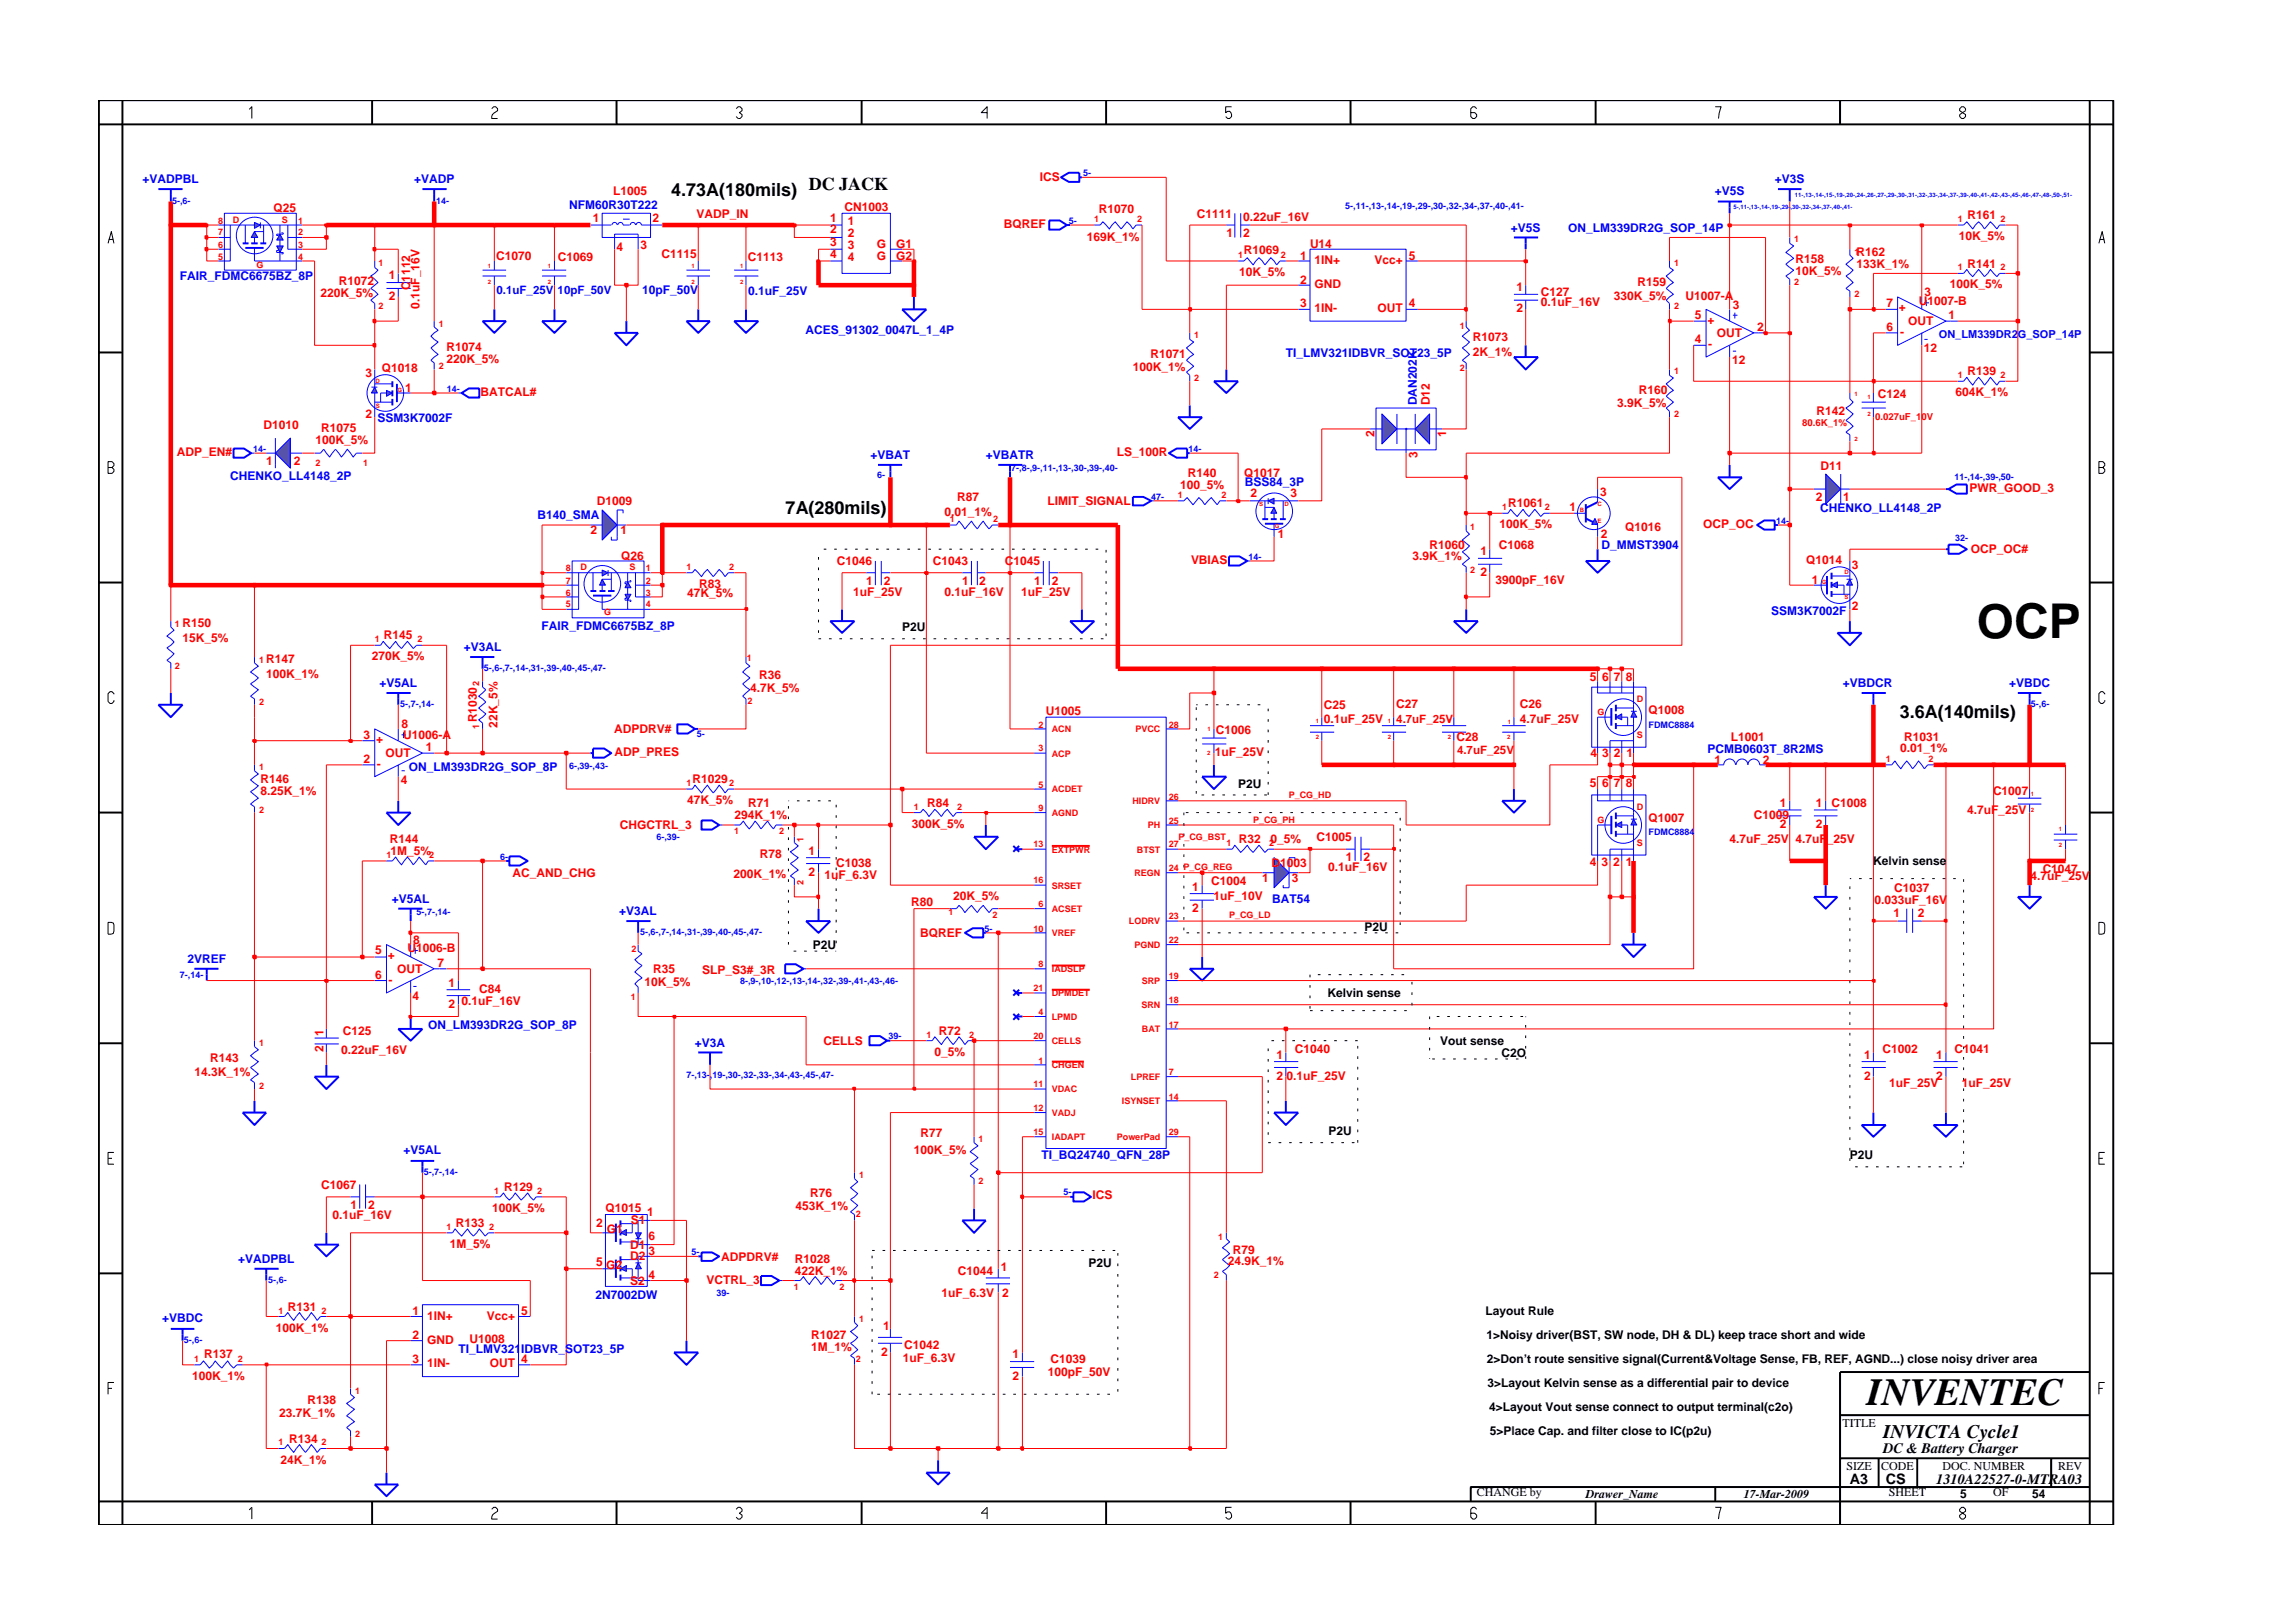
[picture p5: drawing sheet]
<svg xmlns="http://www.w3.org/2000/svg" width="297mm" height="210mm" viewBox="0 0 297 210" stroke-linecap="round" stroke-linejoin="round" font-family="sans-serif">
<defs><g id="words">
<text font-size="6.2" x="256.1" y="82.7">OCP</text>
<text font-size="5" x="241.8" y="182">INVENTEC</text>
<text font-size="2.5" x="244" y="186.3">INVICTA Cycle1</text>
<g font-size="2.3">
<text x="86.9" y="25.4">4.73A(180mils)</text>
<text x="104.8" y="24.6">DC JACK</text>
<text x="101.8" y="66.6">7A(280mils)</text>
<text x="246.1" y="93">3.6A(140mils)</text>
</g>
<g font-size="1.9">
<text x="244" y="188.2">DC &amp; Battery Charger</text>
<text x="239.6" y="192.2">A3</text>
<text x="244.3" y="192.3">CS</text>
<text x="250.8" y="192.2">1310A22527-0-MTRA03</text>
</g>
<g font-size="1.6" fill="#00f">
<text x="18.5" y="23.7">+VADPBL</text>
<text x="53.6" y="23.7">+VADP</text>
<text x="229.9" y="23.7">+V3S</text>
<text x="73.7" y="27">NFM60R30T222</text>
<text x="195.7" y="30">+V5S</text>
<text x="203.1" y="30">ON_LM339DR2G_SOP_14P</text>
<text x="222.1" y="25.3">+V5S</text>
<text x="23.3" y="36.3">FAIR_FDMC6675BZ_8P</text>
<text x="83.2" y="38.1">10pF_50V</text>
<text x="96.9" y="38.3">0.1uF_25V</text>
<text x="104.4" y="43.3">ACES_91302_0047L_1_4P</text>
<text x="166.6" y="46.3">TI_LMV321IDBVR_SOT23_5P</text>
<text x="183.5" y="52.5" transform="rotate(-90 183.5 52.5)">DAN202K</text>
<text x="48.9" y="54.7">SSM3K7002F</text>
<text x="112.8" y="59.5">+VBAT</text>
<text x="127.7" y="59.5">+VBATR</text>
<text x="29.8" y="62.2">CHENKO_LL4148_2P</text>
<text x="161.3" y="63">BSS84_3P</text>
<text x="69.6" y="67.3">B140_SMA</text>
<text x="207.4" y="71.1">D_MMST3904</text>
<text x="235.8" y="66.4">CHENKO_LL4148_2P</text>
<text x="70.1" y="81.6">FAIR_FDMC6675BZ_8P</text>
<text x="229.5" y="79.6">SSM3K7002F</text>
<text x="49.2" y="89">+V5AL</text>
<text x="60.1" y="84.4">+V3AL</text>
<text x="238.7" y="89">+VBDCR</text>
<text x="260.3" y="89">+VBDC</text>
<text x="52.9" y="99.9">ON_LM393DR2G_SOP_8P</text>
<text x="221.2" y="97.6">PCMB0603T_8R2MS</text>
<text x="50.8" y="117">+V5AL</text>
<text x="80.2" y="118.5">+V3AL</text>
<text x="164.8" y="117">BAT54</text>
<text x="24.3" y="124.7">2VREF</text>
<text x="55.5" y="133.3">ON_LM393DR2G_SOP_8P</text>
<text x="90" y="135.6">+V3A</text>
<text x="52.3" y="149.6">+V5AL</text>
<text x="134.9" y="150.1">TI_BQ24740_QFN_28P</text>
<text x="30.8" y="163.6">+VADPBL</text>
<text x="21" y="171.3">+VBDC</text>
<text x="77.1" y="168.3">2N7002DW</text>
<text x="59.4" y="175.3">TI_LMV321IDBVR_SOT23_5P</text>
</g>
<g font-size="1.6" fill="#f00">
<text x="134.7" y="23.4">ICS</text>
<text x="35.4" y="27.5">Q25</text>
<text x="76.8" y="28.8">1</text>
<text x="79.4" y="25.3">L1005</text>
<text x="84.5" y="28.8">2</text>
<text x="90.2" y="28.2">VADP_IN</text>
<text x="107.5" y="28.7">1</text>
<text x="109.4" y="27.3">CN1003</text>
<text x="109.8" y="29.2">1</text>
<text x="130.1" y="29.6">BQREF</text>
<text x="142.4" y="27.6">R1070</text>
<text x="155" y="28.2">C1111</text>
<text x="161" y="28.6">0.22uF_16V</text>
<text x="254.9" y="28.4">R161</text>
<text x="64.3" y="33.7">C1070</text>
<text x="72.2" y="33.8">C1069</text>
<text x="79.9" y="32.5">4</text>
<text x="83" y="32.3">3</text>
<text x="85.7" y="33.4">C1115</text>
<text x="96.9" y="33.8">C1113</text>
<text x="107.5" y="31.8">3</text>
<text x="107.5" y="33.4">4</text>
<text x="107.5" y="30.2">2</text>
<text x="109.8" y="32.3">3</text>
<text x="109.8" y="33.8">4</text>
<text x="109.8" y="30.8">2</text>
<text x="113.6" y="32.1">G</text>
<text x="113.6" y="33.6">G</text>
<text x="116.1" y="32.1">G1</text>
<text x="116.1" y="33.6">G2</text>
<text x="140.8" y="31.2">169K_1%</text>
<text x="158.9" y="30.8">1</text>
<text x="160.5" y="35.8">10K_5%</text>
<text x="161" y="30.8">2</text>
<text x="161.1" y="32.9">R1069</text>
<text x="168.4" y="33.6">1</text>
<text x="169.7" y="32.1">U14</text>
<text x="170.3" y="34.2">1IN+</text>
<text x="178.1" y="34.2">Vcc+</text>
<text x="182.5" y="33.6">5</text>
<text x="232.6" y="34.1">R158</text>
<text x="232.6" y="35.6">10K_5%</text>
<text x="240.5" y="34.7">133K_1%</text>
<text x="240.5" y="33.1">R162</text>
<text x="253.8" y="31.1">10K_5%</text>
<text x="254.9" y="34.7">R141</text>
<text x="41.5" y="38.5">220K_5%</text>
<text x="43.9" y="36.9">R1072</text>
<text x="50.4" y="36.2">1</text>
<text x="50.4" y="38.9">2</text>
<text x="53.2" y="37.6" transform="rotate(-90 53.2 37.6)">C1112</text>
<text x="54.3" y="40" transform="rotate(-90 54.3 40)">0.1uF_16V</text>
<text x="168.4" y="39.8">3</text>
<text x="168.4" y="36.8">2</text>
<text x="170.3" y="40.4">1IN-</text>
<text x="170.3" y="37.4">GND</text>
<text x="178.4" y="40.4">OUT</text>
<text x="182.5" y="39.8">4</text>
<text x="196.4" y="37.7">1</text>
<text x="196.4" y="40.5">2</text>
<text x="199.6" y="39.7">0.1uF_16V</text>
<text x="199.6" y="38.3">C127</text>
<text x="209.1" y="38.8">330K_5%</text>
<text x="212.1" y="37">R159</text>
<text x="218.3" y="38.9">U1007-A</text>
<text x="219.6" y="41.3">5</text>
<text x="221.2" y="41.9">+</text>
<text x="224.5" y="40">3</text>
<text x="244.4" y="39.7">7</text>
<text x="246" y="40.3">+</text>
<text x="248.5" y="39.5">U1007-B</text>
<text x="249.3" y="38.4">3</text>
<text x="252.4" y="41.3">1</text>
<text x="252.6" y="37.3">100K_5%</text>
<text x="57.9" y="45.5">R1074</text>
<text x="57.9" y="47">220K_5%</text>
<text x="149" y="46.4">R1071</text>
<text x="190.8" y="44.1">R1073</text>
<text x="190.8" y="46.1">2K_1%</text>
<text x="219.6" y="44.4">4</text>
<text x="221.3" y="45.1">-</text>
<text x="222.4" y="43.6">OUT</text>
<text x="224.4" y="47.2">12</text>
<text x="227.6" y="42.9">2</text>
<text x="244.4" y="42.9">6</text>
<text x="246.2" y="43.5">-</text>
<text x="247.2" y="42.1">OUT</text>
<text x="249.2" y="45.6">12</text>
<text x="47.3" y="48.9">3</text>
<text x="49.5" y="48.2">Q1018</text>
<text x="52.5" y="50.7">1</text>
<text x="62.3" y="51.3">BATCAL#</text>
<text x="146.8" y="48.1">100K_1%</text>
<text x="185.2" y="52.5" transform="rotate(-90 185.2 52.5)">D12</text>
<text x="209.5" y="52.8">3.9K_5%</text>
<text x="212.3" y="51">R160</text>
<text x="235.3" y="53.7">R142</text>
<text x="243.3" y="51.6">C124</text>
<text x="253.3" y="51.3">604K_1%</text>
<text x="254.9" y="48.6">R139</text>
<text x="22.9" y="59.1">ADP_EN#</text>
<text x="34.1" y="55.5">D1010</text>
<text x="40.9" y="57.5">100K_5%</text>
<text x="41.6" y="56">R1075</text>
<text x="47.3" y="54.1">2</text>
<text x="144.7" y="59.1">LS_100R</text>
<text x="178" y="56.7" transform="rotate(-90 178 56.7)">2</text>
<text x="183.6" y="59.3" transform="rotate(-90 183.6 59.3)">3</text>
<text x="187.4" y="56.6" transform="rotate(-90 187.4 56.6)">1</text>
<text x="34.5" y="60.2">1</text>
<text x="38" y="60.2">2</text>
<text x="77.3" y="65.5">D1009</text>
<text x="124" y="64.9">R87</text>
<text x="135.7" y="65.5">LIMIT_SIGNAL</text>
<text x="152.9" y="63.4">100_5%</text>
<text x="153.9" y="61.8">R140</text>
<text x="161.2" y="61.8">Q1017</text>
<text x="162" y="64.4">2</text>
<text x="167.2" y="64.4">3</text>
<text x="195.4" y="65.7">R1061</text>
<text x="207.3" y="64.2">3</text>
<text x="235.2" y="64.9">2</text>
<text x="235.8" y="60.9">D11</text>
<text x="238.8" y="64.9">1</text>
<text x="255.1" y="63.8">PWR_GOOD_3</text>
<text x="76.5" y="69.2">2</text>
<text x="80.4" y="69.2">1</text>
<text x="122.4" y="66.8">0.01_1%</text>
<text x="165.6" y="69.7">1</text>
<text x="185.2" y="71.1">R1060</text>
<text x="191.8" y="71.9">1</text>
<text x="194.2" y="71.1">C1068</text>
<text x="194.2" y="68.4">100K_5%</text>
<text x="203.3" y="66.2">1</text>
<text x="207.4" y="69.7">2</text>
<text x="210.5" y="68.8">Q1016</text>
<text x="220.6" y="68.4">OCP_OC</text>
<text x="255.3" y="71.6">OCP_OC#</text>
<text x="80.5" y="72.5">Q26</text>
<text x="89" y="77.3">47K_5%</text>
<text x="90.6" y="76.1">R83</text>
<text x="108.4" y="73.2">C1046</text>
<text x="110.5" y="77.2">1uF_25V</text>
<text x="112.2" y="75.8">1</text>
<text x="114.5" y="75.8">2</text>
<text x="120.8" y="73.2">C1043</text>
<text x="122.3" y="77.2">0.1uF_16V</text>
<text x="124.7" y="75.8">1</text>
<text x="126.8" y="75.8">2</text>
<text x="130.2" y="73.2">C1045</text>
<text x="132.3" y="77.2">1uF_25V</text>
<text x="134" y="75.8">1</text>
<text x="136.2" y="75.8">2</text>
<text x="154.3" y="73.1">VBIAS</text>
<text x="183" y="72.6">3.9K_1%</text>
<text x="191.8" y="74.6">2</text>
<text x="193.7" y="75.6">3900pF_16V</text>
<text x="234" y="73.1">Q1014</text>
<text x="234.7" y="75.6">1</text>
<text x="239.9" y="73.8">3</text>
<text x="23.7" y="83.2">15K_5%</text>
<text x="23.7" y="81.2">R150</text>
<text x="49.7" y="82.7">R145</text>
<text x="239.9" y="79">2</text>
<text x="34.5" y="85.9">R147</text>
<text x="34.5" y="87.8">100K_1%</text>
<text x="48.2" y="85.5">270K_5%</text>
<text x="97.2" y="89.6">4.7K_5%</text>
<text x="98.3" y="88">R36</text>
<text x="205.9" y="88.3">5</text>
<text x="207.5" y="88.3">6</text>
<text x="209.1" y="88.3">7</text>
<text x="210.6" y="88.3">8</text>
<text x="47.1" y="95.7">3</text>
<text x="52" y="94.3">8</text>
<text x="52.2" y="95.8">U1006-A</text>
<text x="61.8" y="93.6" transform="rotate(-90 61.8 93.6)">R1030</text>
<text x="64.5" y="94.3" transform="rotate(-90 64.5 94.3)">22K_5%</text>
<text x="79.6" y="95">ADPDRV#</text>
<text x="135.5" y="92.7">U1005</text>
<text x="157.5" y="95">C1006</text>
<text x="171.5" y="93.7">0.1uF_25V</text>
<text x="171.5" y="91.9">C25</text>
<text x="180.9" y="91.7">C27</text>
<text x="196.9" y="93.7">4.7uF_25V</text>
<text x="196.9" y="91.7">C26</text>
<text x="213.6" y="92.5">Q1008</text>
<text x="224.2" y="96">L1001</text>
<text x="246.7" y="96">R1031</text>
<text x="33.7" y="101.5">R146</text>
<text x="47.1" y="98.8">2</text>
<text x="48.7" y="96.3">+</text>
<text x="48.8" y="99.5">-</text>
<text x="49.9" y="98.1">OUT</text>
<text x="51.9" y="101.5">4</text>
<text x="55.1" y="97.2">1</text>
<text x="79.6" y="98">ADP_PRES</text>
<text x="89.7" y="101.5">R1029</text>
<text x="157.4" y="97.9">1uF_25V</text>
<text x="188.7" y="96">C28</text>
<text x="205.9" y="102">5</text>
<text x="206" y="98.1">4</text>
<text x="207.5" y="102">6</text>
<text x="207.5" y="98.1">3</text>
<text x="209.1" y="102">7</text>
<text x="209.1" y="98.1">2</text>
<text x="210.6" y="102">8</text>
<text x="210.7" y="98.1">1</text>
<text x="222.1" y="98.9">1</text>
<text x="228.4" y="98.9">2</text>
<text x="246.1" y="97.5">0.01_1%</text>
<text x="33.7" y="103">8.25K_1%</text>
<text x="80.3" y="107.5">CHGCTRL_3</text>
<text x="89" y="104.2">47K_5%</text>
<text x="95.2" y="106.1">294K_1%</text>
<text x="96.9" y="104.6">R71</text>
<text x="118.1" y="107.2">300K_5%</text>
<text x="120.1" y="104.5">R84</text>
<text x="213.6" y="106.5">Q1007</text>
<text x="227.2" y="106.1">C1009</text>
<text x="230.6" y="104.5">1</text>
<text x="230.6" y="107.3">2</text>
<text x="235.2" y="104.5">1</text>
<text x="235.2" y="107.3">2</text>
<text x="237.3" y="104.5">C1008</text>
<text x="254.8" y="105.4">4.7uF_25V</text>
<text x="258.2" y="103">C1007</text>
<text x="50.5" y="109.2">R144</text>
<text x="50.6" y="110.8">1M_5%</text>
<text x="66.4" y="113.6">AC_AND_CHG</text>
<text x="95" y="113.7">200K_1%</text>
<text x="98.4" y="111.2">R78</text>
<text x="104.7" y="110.8">1</text>
<text x="104.7" y="113.5">2</text>
<text x="106.8" y="113.8">1uF_6.3V</text>
<text x="108.3" y="112.3">C1038</text>
<text x="160.5" y="109.2">R32</text>
<text x="164.6" y="109.2">0_5%</text>
<text x="164.7" y="112.3">D1003</text>
<text x="170.5" y="109">C1005</text>
<text x="172" y="112.9">0.1uF_16V</text>
<text x="174.4" y="111.5">1</text>
<text x="176.6" y="111.5">2</text>
<text x="205.9" y="112.2">4</text>
<text x="207.5" y="112.2">3</text>
<text x="209" y="112.2">2</text>
<text x="210.6" y="112.2">1</text>
<text x="224.1" y="109.2">4.7uF_25V</text>
<text x="232.6" y="109.2">4.7uF_25V</text>
<text x="263" y="114">4.7uF_25V</text>
<text x="264.6" y="113.1">C1047</text>
<text x="118.1" y="117.4">R80</text>
<text x="123.5" y="116.6">20K_5%</text>
<text x="154.4" y="115.4">1</text>
<text x="154.4" y="118.1">2</text>
<text x="156.9" y="114.6">C1004</text>
<text x="157.2" y="116.6">1uF_10V</text>
<text x="163.5" y="114.2">1</text>
<text x="167.3" y="114.2">3</text>
<text x="242.8" y="117.1">0.033uF_16V</text>
<text x="245.3" y="118.8">1</text>
<text x="245.4" y="115.5">C1037</text>
<text x="248.4" y="118.7">2</text>
<text x="48.6" y="123.6">5</text>
<text x="50.2" y="124.2">+</text>
<text x="52.8" y="123.4">U1006-B</text>
<text x="53.5" y="122.3">8</text>
<text x="56.7" y="125.3">7</text>
<text x="119.2" y="121.4">BQREF</text>
<text x="48.6" y="126.8">6</text>
<text x="50.3" y="127.4">-</text>
<text x="51.4" y="126">OUT</text>
<text x="53.5" y="129.5">4</text>
<text x="58.1" y="127.9">1</text>
<text x="58.1" y="130.6">2</text>
<text x="59.8" y="130.1">0.1uF_16V</text>
<text x="62.1" y="128.6">C84</text>
<text x="83.5" y="127.7">10K_5%</text>
<text x="84.6" y="126">R35</text>
<text x="90.9" y="126.2">SLP_S3#_3R</text>
<text x="27.2" y="137.6">R143</text>
<text x="41.9" y="136.3" transform="rotate(-90 41.9 136.3)">2</text>
<text x="41.9" y="134.2" transform="rotate(-90 41.9 134.2)">1</text>
<text x="44.2" y="136.5">0.22uF_16V</text>
<text x="44.4" y="134.1">C125</text>
<text x="106.7" y="135.4">CELLS</text>
<text x="121.1" y="136.8">0_5%</text>
<text x="121.6" y="134.1">R72</text>
<text x="165.4" y="137.2">1</text>
<text x="167.8" y="136.4">C1040</text>
<text x="241.5" y="137.2">1</text>
<text x="243.9" y="136.4">C1002</text>
<text x="250.8" y="137.2">1</text>
<text x="253.2" y="136.4">C1041</text>
<text x="25.2" y="139.4">14.3K_1%</text>
<text x="165.4" y="139.9">2</text>
<text x="166.7" y="139.9">0.1uF_25V</text>
<text x="241.5" y="139.9">2</text>
<text x="244.7" y="140.8">1uF_25V</text>
<text x="250.8" y="139.9">2</text>
<text x="254.1" y="140.8">1uF_25V</text>
<text x="118.4" y="149.5">100K_5%</text>
<text x="119.2" y="147.3">R77</text>
<text x="41.6" y="154">C1067</text>
<text x="65.3" y="154.3">R129</text>
<text x="104.9" y="155.1">R76</text>
<text x="141.5" y="155.4">ICS</text>
<text x="43.1" y="157.9">0.1uF_16V</text>
<text x="45.4" y="156.6">1</text>
<text x="47.7" y="156.6">2</text>
<text x="58.3" y="161.7">1M_5%</text>
<text x="59" y="158.9">R133</text>
<text x="63.8" y="157">100K_5%</text>
<text x="77.2" y="158.9">2</text>
<text x="78.4" y="157">Q1015</text>
<text x="78.6" y="159.7">G1</text>
<text x="81.6" y="161.8">D1</text>
<text x="81.7" y="158.5">S1</text>
<text x="83.8" y="157.6">1</text>
<text x="84" y="160.6">6</text>
<text x="103.1" y="156.7">453K_1%</text>
<text x="77.2" y="164">5</text>
<text x="78.5" y="164.4">G2</text>
<text x="81.6" y="163.2">D2</text>
<text x="81.6" y="166.5">S2</text>
<text x="84" y="162.6">3</text>
<text x="84" y="165.7">4</text>
<text x="91.5" y="166.3">VCTRL_3</text>
<text x="93.4" y="163.3">ADPDRV#</text>
<text x="103" y="165.1">422K_1%</text>
<text x="103" y="163.6">R1028</text>
<text x="124.1" y="165.1">C1044</text>
<text x="129.6" y="164.6">1</text>
<text x="129.8" y="168">2</text>
<text x="159" y="163.9">24.9K_1%</text>
<text x="159.7" y="162.4">R79</text>
<text x="35.7" y="172.5">100K_1%</text>
<text x="37.3" y="169.8">R131</text>
<text x="53.4" y="170.4">1</text>
<text x="53.4" y="173.5">2</text>
<text x="55.3" y="171">1IN+</text>
<text x="60.8" y="173.9">U1008</text>
<text x="63.1" y="171">Vcc+</text>
<text x="67.5" y="170.4">5</text>
<text x="105.1" y="173.5">R1027</text>
<text x="114.4" y="172.2">1</text>
<text x="121.9" y="168">1uF_6.3V</text>
<text x="24.9" y="178.8">100K_1%</text>
<text x="26.5" y="176">R137</text>
<text x="53.4" y="176.6">3</text>
<text x="55.3" y="177.1">1IN-</text>
<text x="55.3" y="174.1">GND</text>
<text x="63.5" y="177.1">OUT</text>
<text x="67.5" y="176.6">4</text>
<text x="105.1" y="175">1M_1%</text>
<text x="114.1" y="175.6">2</text>
<text x="117" y="176.4">1uF_6.3V</text>
<text x="117.1" y="174.8">C1042</text>
<text x="131.2" y="176">1</text>
<text x="131.2" y="178.7">2</text>
<text x="135.8" y="178.3">100pF_50V</text>
<text x="136.1" y="176.6">C1039</text>
<text x="36.2" y="183.6">23.7K_1%</text>
<text x="39.8" y="181.9">R138</text>
<text x="36.3" y="189.7">24K_1%</text>
<text x="37.5" y="186.9">R134</text>
</g>
<g font-size="1.6">
<text x="116.9" y="81.8">P2U</text>
<text x="160.4" y="102">P2U</text>
<text x="242.7" y="112.1">Kelvin sense</text>
<text x="105.3" y="123">P2U</text>
<text x="176.7" y="120.7">P2U</text>
<text x="172" y="129.2">Kelvin sense</text>
<text x="186.6" y="135.4">Vout sense</text>
<text x="194.5" y="136.9">C2O</text>
<text x="172.1" y="147.1">P2U</text>
<text x="239.6" y="150.1">P2U</text>
<text x="141" y="164.2">P2U</text>
<text x="192.4" y="170.4">Layout Rule</text>
<text x="192.6" y="173.5">1&gt;Noisy driver(BST, SW node, DH &amp; DL) keep trace short and wide</text>
<text x="192.6" y="176.5">2&gt;Don’t route sensitive signal(Current&amp;Voltage Sense, FB, REF, AGND...) close noisy driver area</text>
<text x="192.7" y="179.7">3&gt;Layout Kelvin sense as a differential pair to device</text>
<text x="192.9" y="182.8">4&gt;Layout Vout sense connect to output terminal(c2o)</text>
<text x="193" y="185.9">5&gt;Place Cap. and filter close to IC(p2u)</text>
<text x="238.7" y="184.8">TITLE</text>
<text x="239.2" y="190.4">SIZE</text>
<text x="243.7" y="190.4">CODE</text>
<text x="251.6" y="190.4">DOC. NUMBER</text>
<text x="266.6" y="190.4">REV</text>
<text x="191.3" y="193.9">CHANGE by</text>
<text x="205.4" y="194.1">Drawer_Name</text>
<text x="225.9" y="194.1">17-Mar-2009</text>
<text x="244.7" y="193.9">SHEET</text>
<text x="253.9" y="194.1">5</text>
<text x="258.2" y="193.9">OF</text>
<text x="263.3" y="194.1">54</text>
</g>
<g font-size="1.5" fill="#00f">
<text x="64.3" y="38.1">0.1uF_25V</text>
<text x="72.2" y="38.1">10pF_50V</text>
</g>
<g font-size="1.5" fill="#f00">
<text x="180.9" y="93.7">4.7uF_25V</text>
<text x="188.8" y="97.6">4.7uF_25V</text>
</g>
<text font-size="1.4" fill="#00f" x="251.1" y="43.8">ON_LM339DR2G_SOP_14P</text>
<g font-size="1.2" fill="#00f">
<text x="140.3" y="22.8">5-</text>
<text x="22.3" y="26.4">5-,6-</text>
<text x="56.5" y="26.4">14-</text>
<text x="138.5" y="29">5-</text>
<text x="174.3" y="27.1">5-,11-,13-,14-,19-,29-,30-,32-,34-,37-,40-,41-</text>
<text x="57.9" y="50.7">14-</text>
<text x="32.8" y="58.5">14-</text>
<text x="154" y="58.5">14-</text>
<text x="113.7" y="61.9">6-</text>
<text x="131" y="61">7-,8-,9-,11-,13-,30-,39-,40-</text>
<text x="149.1" y="64.7">47-</text>
<text x="253.2" y="62.2">11-,14-,39-,50-</text>
<text x="230.1" y="67.8">14-</text>
<text x="253.3" y="70">32-</text>
<text x="161.7" y="72.5">14-</text>
<text x="62.7" y="86.9">5-,6-,7-,14-,31-,39-,40-,45-,47-</text>
<text x="51.8" y="91.6">5-,7-,14-</text>
<text x="90.3" y="95.5">5-</text>
<text x="213.6" y="94.3">FDMC8884</text>
<text x="263.1" y="91.6">5-,6-</text>
<text x="73.7" y="99.7">6-,39-,43-</text>
<text x="64.8" y="111.4">6-</text>
<text x="85" y="108.8">6-,39-</text>
<text x="213.6" y="108.2">FDMC8884</text>
<text x="54" y="118.6">5-,7-,14-</text>
<text x="82.9" y="121.1">5-,6-,7-,14-,31-,39-,40-,45-,47-</text>
<text x="127.5" y="120.7">5-</text>
<text x="23.3" y="126.7">7-,14-</text>
<text x="95.9" y="127.5">8-,9-,10-,12-,13-,14-,32-,39-,41-,43-,46-</text>
<text x="115.1" y="134.6">39-</text>
<text x="88.9" y="139.6">7-,13-,19-,30-,32-,33-,34-,43-,45-,47-</text>
<text x="54.9" y="152.2">5-,7-,14-</text>
<text x="137.8" y="154.8">5-</text>
<text x="34.7" y="166.2">5-,6-</text>
<text x="89.6" y="162.6">5-</text>
<text x="92.8" y="167.8">39-</text>
<text x="23.8" y="174">5-,6-</text>
</g>
<g font-size="1.2" fill="#f00">
<text x="28.3" y="29">8</text>
<text x="30.2" y="28.8">D</text>
<text x="36.5" y="28.8">S</text>
<text x="38.6" y="29">1</text>
<text x="141.8" y="28.8">1</text>
<text x="147.3" y="28.8">2</text>
<text x="253.6" y="28.8">1</text>
<text x="259.1" y="28.8">2</text>
<text x="28.3" y="30.5">7</text>
<text x="28.3" y="32.1">6</text>
<text x="28.3" y="33.6">5</text>
<text x="33.2" y="34.7">G</text>
<text x="38.6" y="33.6">4</text>
<text x="38.6" y="30.5">2</text>
<text x="38.6" y="32.1">3</text>
<text x="49.1" y="34.5">1</text>
<text x="160.4" y="33.5">1</text>
<text x="165.9" y="33.5">2</text>
<text x="216.9" y="34.5">1</text>
<text x="232.4" y="31.4">1</text>
<text x="240.2" y="33">1</text>
<text x="253.6" y="35">1</text>
<text x="259.1" y="35">2</text>
<text x="49.1" y="40.1">2</text>
<text x="216.9" y="40.1">2</text>
<text x="232.4" y="36.9">2</text>
<text x="240.2" y="38.5">2</text>
<text x="56.8" y="42.3">1</text>
<text x="56.8" y="47.9">2</text>
<text x="154.7" y="43.8">1</text>
<text x="189.1" y="42.6">1</text>
<text x="154.7" y="49.4">2</text>
<text x="189.1" y="48.1">2</text>
<text x="216.9" y="48.5">1</text>
<text x="253.6" y="49">1</text>
<text x="259.1" y="49">2</text>
<text x="216.9" y="54">2</text>
<text x="233.5" y="55.2">80.6K_1%</text>
<text x="242.9" y="54.5">0.027uF_10V</text>
<text x="40.9" y="60.3">2</text>
<text x="47" y="60.3">1</text>
<text x="152.6" y="64.5">1</text>
<text x="158.2" y="64.5">2</text>
<text x="123" y="67.7">1</text>
<text x="128.7" y="67.7">2</text>
<text x="190.4" y="68.7">1</text>
<text x="194.6" y="66.1">1</text>
<text x="200.1" y="66.1">2</text>
<text x="73.3" y="74">8</text>
<text x="73.3" y="75.6">7</text>
<text x="73.3" y="77.2">6</text>
<text x="75.2" y="73.9">D</text>
<text x="81.5" y="73.9">S</text>
<text x="83.7" y="74">1</text>
<text x="83.7" y="75.6">2</text>
<text x="83.7" y="77.2">3</text>
<text x="88.9" y="73.9">1</text>
<text x="94.5" y="73.9">2</text>
<text x="190.4" y="74.2">2</text>
<text x="22.6" y="81.2">1</text>
<text x="48.5" y="83.2">1</text>
<text x="54.1" y="83.2">2</text>
<text x="73.3" y="78.7">5</text>
<text x="78.3" y="79.7">G</text>
<text x="83.7" y="78.7">4</text>
<text x="22.6" y="86.6">2</text>
<text x="33.6" y="85.8">1</text>
<text x="62.1" y="88.9" transform="rotate(-90 62.1 88.9)">2</text>
<text x="96.7" y="85.6">1</text>
<text x="33.6" y="91.3">2</text>
<text x="62.1" y="94.4" transform="rotate(-90 62.1 94.4)">1</text>
<text x="96.8" y="91.2">2</text>
<text x="134.5" y="94.3">2</text>
<text x="136.3" y="94.9">ACN</text>
<text x="147.1" y="94.9">PVCC</text>
<text x="151.4" y="94.3">28</text>
<text x="207" y="92.6">G</text>
<text x="212" y="95.6">S</text>
<text x="212" y="91">D</text>
<text x="33.6" y="99.8">1</text>
<text x="88.9" y="101.8">1</text>
<text x="94.5" y="101.8">2</text>
<text x="134.5" y="97.3">3</text>
<text x="136.3" y="98">ACP</text>
<text x="244.3" y="98.7">1</text>
<text x="249.8" y="98.7">2</text>
<text x="33.6" y="105.3">2</text>
<text x="118.4" y="104.9">1</text>
<text x="124" y="104.9">2</text>
<text x="134.5" y="105.1">9</text>
<text x="134.5" y="102.1">5</text>
<text x="136.3" y="105.7">AGND</text>
<text x="136.3" y="102.7">ACDET</text>
<text x="146.7" y="104.2">HIDRV</text>
<text x="148.7" y="107.3">PH</text>
<text x="151.4" y="103.6">26</text>
<text x="151.4" y="106.7">25</text>
<text x="162.3" y="106.6">P_CG_PH</text>
<text x="166.9" y="103.4">P_CG_HD</text>
<text x="207" y="106.6">G</text>
<text x="212" y="104.9">D</text>
<text x="50.1" y="111.1">1</text>
<text x="55.6" y="111.1">2</text>
<text x="95.1" y="108.1">1</text>
<text x="101" y="108.1">2</text>
<text x="104.1" y="109" transform="rotate(-90 104.1 109)">1</text>
<text x="133.9" y="109.8">13</text>
<text x="136.3" y="110.4">EXTPWR</text>
<text x="146.9" y="113.5">REGN</text>
<text x="147.3" y="110.4">BTST</text>
<text x="151.4" y="112.9">24 P_CG_REG</text>
<text x="151.4" y="109.8">27</text>
<text x="152.7" y="108.8">P_CG_BST</text>
<text x="158.9" y="109.6">1</text>
<text x="164.4" y="109.6">2</text>
<text x="212" y="109.6">S</text>
<text x="104.1" y="114.7" transform="rotate(-90 104.1 114.7)">2</text>
<text x="122.9" y="118.6">1</text>
<text x="128.6" y="118.9">2</text>
<text x="133.9" y="114.4">16</text>
<text x="134.5" y="117.5">6</text>
<text x="136.3" y="115.1">SRSET</text>
<text x="136.3" y="118.2">ACSET</text>
<text x="146.2" y="119.8">LODRV</text>
<text x="151.4" y="119.1">23</text>
<text x="159.2" y="118.9">P_CG_LD</text>
<text x="81.8" y="123.4">2</text>
<text x="133.9" y="120.7">10</text>
<text x="134.5" y="125.3">8</text>
<text x="136.3" y="121.3">VREF</text>
<text x="136.3" y="125.9">IADSLP</text>
<text x="146.9" y="122.8">PGND</text>
<text x="151.4" y="122.2">22</text>
<text x="81.7" y="129.5">1</text>
<text x="133.9" y="128.4">21</text>
<text x="134.5" y="131.5">4</text>
<text x="136.3" y="129.1">DPMDET</text>
<text x="147.9" y="130.6">SRN</text>
<text x="147.9" y="127.5">SRP</text>
<text x="151.4" y="130">18</text>
<text x="151.4" y="126.9">19</text>
<text x="33.6" y="135.5">1</text>
<text x="120" y="134.5">1</text>
<text x="125.5" y="134.5">2</text>
<text x="133.9" y="134.6">20</text>
<text x="134.5" y="137.8">1</text>
<text x="136.3" y="132.1">LPMD</text>
<text x="136.3" y="135.3">CELLS</text>
<text x="147.9" y="133.7">BAT</text>
<text x="151.4" y="133.1">17</text>
<text x="33.6" y="141.1">2</text>
<text x="133.9" y="144">12</text>
<text x="133.9" y="140.8">11</text>
<text x="136.3" y="141.5">VDAC</text>
<text x="136.3" y="138.4">CHGEN</text>
<text x="145.3" y="143">ISYNSET</text>
<text x="146.5" y="139.9">LPREF</text>
<text x="151.4" y="142.4">14</text>
<text x="151.4" y="139.3">7</text>
<text x="126.8" y="148">1</text>
<text x="133.9" y="147.1">15</text>
<text x="136.3" y="144.6">VADJ</text>
<text x="136.3" y="147.7">IADAPT</text>
<text x="144.7" y="147.7">PowerPad</text>
<text x="151.4" y="147.1">29</text>
<text x="64" y="154.6">1</text>
<text x="69.6" y="154.6">2</text>
<text x="111.3" y="152.6">1</text>
<text x="126.8" y="153.4">2</text>
<text x="57.9" y="159.3">1</text>
<text x="63.4" y="159.3">2</text>
<text x="110.9" y="157.7">2</text>
<text x="157.8" y="160.6">1</text>
<text x="102.8" y="167.1">1</text>
<text x="108.7" y="167.1">2</text>
<text x="157.3" y="165.6">2</text>
<text x="36.1" y="170.2">1</text>
<text x="41.6" y="170.2">2</text>
<text x="111.3" y="171.3">1</text>
<text x="25.2" y="176.4">1</text>
<text x="30.8" y="176.4">2</text>
<text x="110.9" y="176.4">2</text>
<text x="46" y="180.6">1</text>
<text x="36.1" y="187.2">1</text>
<text x="41.6" y="187.2">2</text>
<text x="46" y="186.1">2</text>
</g>
<g font-size=".8" fill="#00f">
<text x="224.6" y="27">5-,11-,13-,14-,19-,29-,30-,32-,34-,37-,40-,41-</text>
<text x="232.5" y="25.5">11-,13-,14-,15-,19-,20-,24-,26-,27-,29-,30-,31-,32-,33-,34-,37-,39-,40-,41-,42-,43-,45-,46-,47-,48-,50-,51-</text>
</g>
<g font-size=".8" fill="#f00">
<text x="63.2" y="34.7">1</text>
<text x="71" y="34.7">1</text>
<text x="89.6" y="34.7">1</text>
<text x="95.9" y="34.7">1</text>
<text x="63.2" y="36.8">2</text>
<text x="71" y="36.8">2</text>
<text x="89.6" y="36.8">2</text>
<text x="95.9" y="36.8">2</text>
<text x="48.7" y="49.6">D</text>
<text x="48.7" y="52.8">S</text>
<text x="51.5" y="50.8">G</text>
<text x="240.2" y="51.3">1</text>
<text x="241.9" y="51.7">1</text>
<text x="241.9" y="53.9">2</text>
<text x="240.2" y="57.2">2</text>
<text x="163.1" y="65.6">S</text>
<text x="166.4" y="65.6">D</text>
<text x="207" y="65.6">C</text>
<text x="165.1" y="68.4">G</text>
<text x="204.7" y="66.3">B</text>
<text x="207" y="67.7">E</text>
<text x="236" y="75.6">G</text>
<text x="239" y="77.6">S</text>
<text x="239" y="74.4">D</text>
<text x="156.4" y="94.7">1</text>
<text x="170.5" y="95.8">2</text>
<text x="170.5" y="93.7">1</text>
<text x="179.8" y="93.7">1</text>
<text x="179.8" y="95.8">2</text>
<text x="187.6" y="95.8">2</text>
<text x="187.6" y="93.7">1</text>
<text x="195.3" y="95.8">2</text>
<text x="195.3" y="93.8">1</text>
<text x="156.4" y="97.8">2</text>
<text x="263.1" y="103.1">1</text>
<text x="263.1" y="105.2">2</text>
<text x="266.7" y="107.6">1</text>
<text x="266.7" y="109.8">2</text>
</g>
</g></defs>
<g fill="none" stroke="#00f" stroke-width=".25">
<path d="M54.7 24.5h3.2M56.2 24.5v1.6M205.4 65.3v2.4M205.4 67.2l1.6 .7M207 65.1l-1.6 .7M261.4 89.8h3M262.9 89.8v1.5M51.6 117.7h3.1M53.2 117.7v1.6M81.1 119.3h3.2M82.7 119.3v1.5M25.2 125.5h3.1"/>
<path d="M26.8 125.5v1.5M101.7 124.9h1.4l1 .6-1 .6h-1.4zM87.3 175.2h3.2l-1.6 1.6zM88.9 173.7v1.5M90.5 162.8h.4M90.9 162.2h1.3l1 .6-1 .6h-1.3z"/>
</g>
<g fill="none" stroke="#00f" stroke-width=".13">
<path d="M154.1 43.1v.9l.5 .3-.9 .8 .9 .8-.9 .8 .9 .7-.9 .8 .4 .4v.8M207 63.4v1.7M33 99.1v.8l.5 .4-1 .7 1 .8-1 .8 1 .8-1 .8 .5 .3v.8M104.1 125.5h.3M120 134.8h.8l.3-.5 .8 1 .8-1 .8 1 .7-1 .8 1 .4-.5h.8M45.4 179.9v.7l.5 .4-1 .8 1 .8-1 .8 1 .8-1 .7 .5 .5v.7M130.8 177.2h3.2M130.8 176.4h3.2M132.4 175.2v1.2M132.4 177.2v1.1"/>
<circle cx="206.5" cy="66.5" r="2.12"/>
</g>
<path d="M206.6 67.2l.4 .7h-.8z" fill="#3c3cc8"/>
<path d="M189.9 41.6v.8l.5 .4-1 .7 1 .8-1 .8 1 .8-1 .8 .5 .3v.9M203.9 66.5h1.5M206.6 67.2l.4 .7h-.8zM207 67.9v1.6M207 106.9h1.7M53.2 173.7h1.5M53.2 170.5h1.5M53.2 176.8h1.5M54.7 169h12.5v9.3h-12.5zM67.2 176.8h1.5M67.2 170.5h1.5" fill="none" stroke="#00f" stroke-width=".13"/>
<path d="M60.9 85.1h3.1M62.5 85.1v1.5M208.7 105.7v2.4M138.6 155.1h.5M139.1 154.5h1.3l.9 .6-.9 .5h-1.3zM165 144.1h3.2l-1.6 1.6zM166.6 142.6v1.5" fill="none" stroke="#00f" stroke-width=".25"/>
<path d="M211.6 106.1l.4 .8h-.7z" fill="#3c3cc8"/>
<path d="M211.3 106.1h.7M211.6 106.1l.4 .8h-.7z" fill="none" stroke="#00f" stroke-width=".13"/>
<path d="M209.3 106.9l.8-.4v.7z" fill="#3c3cc8"/>
<g fill="none" stroke="#00f" stroke-width=".13">
<path d="M50.1 36.6h3.1M50.1 37.4h3.1M51.6 35.4v1.2M51.6 37.4v1.1M245.8 38.5l6.3 3.1-6.3 3.1zM248.9 38.5v1.6M249.3 39.2h.6M249.5 38.9v.8M253.6 35.4h.8l.4-.5 .8 .9 .7-.9 .8 .9 .7-.9 .9 .9 .3-.4h.8M34.5 58.7h1.2M35.7 56.8v3.8M37.6 58.7h1.5"/>
<path d="M244.3 40.1h1.5M244.3 43.1h1.5M248.9 43.1v1.6M249.3 44h.4M252.1 41.6h1.5M206.2 103h7v7.8h-7zM207 102.2v1.5h4.6M207 106.9v4.6M208.6 102.2v1.5M209.3 105.7h2.3M209.3 106.9l.8-.4v.7zM209.3 108.1h2.3"/>
<path d="M210.1 102.2v1.5M210.1 110v1.5M210.1 106.9h.7v1.2M211.6 102.2v3.9M211.6 110h-3v1.5M211.6 106.9v4.6M33 134.8v.8l.5 .4-1 .8 1 .7-1 .8 1 .8-1 .8 .5 .3v.9"/>
<circle cx="210.3" cy="106.9" r="2.37"/>
</g>
<path d="M20.5 24.5h3.2M22.1 24.5v1.6M20.5 91.3h3.2l-1.6 1.6zM22.1 89.8v1.5M209.3 105.3v.8M209.3 106.5v.7M209.3 107.6v.8M53.2 150.4h3M54.7 150.4v1.5" fill="none" stroke="#00f" stroke-width=".25"/>
<path d="M37.6 56.8v3.8l-1.9-1.9z" fill="#3c3cc8"/>
<g fill="none" stroke="#00f" stroke-width=".13">
<path d="M168.2 36.9h1.5M168.2 33.8h1.5M169.7 32.3h12.4v9.3h-12.4zM182.1 33.8h1.6M37.6 56.8v3.8l-1.9-1.9zM168.2 40.1h1.5M182.1 40.1h1.6M253.6 49.4h.8l.4-.5 .8 1 .7-1 .8 1 .7-1 .9 1 .3-.5h.8M155.7 95.6h3.2M155.7 96.4h3.2M157.3 94.4v1.2M157.3 96.4v1.2"/>
<path d="M102.9 108.4v.8l.5 .4-1 .7 1 .8-1 .8 1 .8-1 .8 .5 .3v.9M245.8 119.3h1.2M247 117.7v3.1M247.8 119.3h1.1M247.8 117.7v3.1"/>
</g>
<path d="M196.1 30.8h3.1M197.6 30.8v1.5M113.7 60.2h3.2M115.3 60.2v1.6M252.1 71.1h.3M252.4 70.6h1.4l1 .5-1 .6h-1.4zM157.3 99.1v1.5M155.7 100.6h3.2l-1.6 1.6zM112.6 134.2h1.4l.9 .6-.9 .6h-1.4zM114.9 134.8h.4M42.3 159.7v1.5M40.8 161.2h3.1l-1.6 1.6z" fill="none" stroke="#00f" stroke-width=".25"/>
<path d="M185.2 53.6v3.9l-1.9-1.9z" fill="#3c3cc8"/>
<path d="M185.2 53.6v3.9l-1.9-1.9z" fill="none" stroke="#00f" stroke-width=".13"/>
<path d="M179 53.6l2 2-2 1.9z" fill="#3c3cc8"/>
<path d="M179 53.6l2 2-2 1.9zM181 53.6v3.9M182.1 55.6v3.1M183.3 53.6v3.9" fill="none" stroke="#00f" stroke-width=".13"/>
<circle cx="182.2" cy="55.6" r=".08" fill="#3c3cc8"/>
<g fill="none" stroke="#00f" stroke-width=".13">
<path d="M51.4 50.9h1.8M177.5 55.6h1.5M178.3 52.9h7.7v5.4h-7.7zM181 55.6h2.3M185.2 55.6h1.6M96.6 85.1v.8l.5 .4-.9 .8 .9 .7-.9 .8 .9 .8-.9 .8 .4 .3v.8"/>
<circle cx="182.2" cy="55.6" r=".08"/>
</g>
<path d="M51.4 49.7v2.4M131.3 131.3l.7 .8M131.6 131.7h.8M132 131.3l-.7 .8M33 164.4h3.1M34.5 164.4v1.5" fill="none" stroke="#00f" stroke-width=".25"/>
<path d="M48.5 50.2l.4 .7h-.8z" fill="#3c3cc8"/>
<path d="M48.1 50.2h.8M48.5 50.2l.4 .7h-.8z" fill="none" stroke="#00f" stroke-width=".13"/>
<path d="M50.1 50.6l.7 .3-.7 .4z" fill="#3c3cc8"/>
<g fill="none" stroke="#00f" stroke-width=".13">
<path d="M48.5 47.9v2.3M48.5 50.9v3.1M48.5 52.1h2.3M48.5 49.7h2.3M50.1 50.9h-.8v1.2M50.1 50.6l.7 .3-.7 .4zM123 68h.9l.3-.5 .8 1 .8-1 .8 1 .8-1 .7 1 .5-.5h.7M33 85.1v.8l.5 .4-1 .8 1 .7-1 .8 1 .8-1 .8 .5 .3v.8M46.9 96h1.6M46.9 99.1h1.6M48.5 94.4l6.2 3.2-6.2 3zM48.5 83.6h.8l.3-.5 .9 .9 .8-.9 .7 .9 .8-.9 .7 .9 .5-.4h.7"/>
<path d="M51.6 94.4v1.6M51.6 99.1v1.5M52 99.9h.4M52 95.2h.6M52.3 94.9v.7M54.7 97.6h1.5M186.8 94h3.1M186.8 94.9h3.1M188.3 92.9v1.1M188.3 94.9v1.1M95.1 106.9h.8l.4-.5 .8 1 .7-1 .8 1 .8-1 .8 1 .3-.5h.9M123 117.7h.9l.3-.4 .8 .9 .8-.9 .8 .9 .8-.9 .7 .9 .5-.5h.7"/>
<path d="M163.5 113.1h1.5M167 111.1v3.9M167 113.1h1.2M174.4 110h1.1M175.5 108.4v3.1M176.3 110h1.2M176.3 108.4v3.1M266.1 108.1h3M266.1 108.8h3M267.6 106.9v1.2M267.6 108.8v1.2M45.4 155.1h1.2"/>
<path d="M46.6 153.4v3.2M47.4 155.1h1.1M47.4 153.4v3.2M101 165.9h.4"/>
<circle cx="49.9" cy="50.9" r="2.37"/>
</g>
<g fill="none" stroke="#00f" stroke-width=".25">
<path d="M50.8 49.4v.8M50.8 50.6v.7M50.8 51.7v.8M152.6 54h3.1l-1.6 1.6zM154.1 52.5v1.5M238 82h3.2l-1.6 1.6zM239.6 80.5v1.5M241.2 89.8h3.1M242.7 89.8v1.5M131.3 128.2l.7 .8M131.6 128.6h.8M132 128.2l-.7 .8"/>
<path d="M98.6 165.3h1.3l1.1 .6-1.1 .6h-1.3zM120 190.8h3l-1.5 1.5zM121.5 189.2v1.6"/>
</g>
<path d="M165 111.1l2 2-2 1.9z" fill="#3c3cc8"/>
<path d="M76.5 68h1.5M80 68h1.1M80 66.1v3.9M165 111.1l2 2-2 1.9zM166.2 114.7v.3h.8M167 111.1h.8v.4" fill="none" stroke="#00f" stroke-width=".13"/>
<path d="M78 66.1l2 1.9-2 2z" fill="#3c3cc8"/>
<path d="M78 77.2v1.7M78 66.1l2 1.9-2 2zM79.2 69.5v.5h.8M80 66.1h.7v.4" fill="none" stroke="#00f" stroke-width=".13"/>
<path d="M76.8 77.2h2.4M31.4 144.1h3.1l-1.5 1.6zM33 142.6v1.5" fill="none" stroke="#00f" stroke-width=".25"/>
<path d="M78 73.9l.8 .3-.8 .4z" fill="#3c3cc8"/>
<path d="M78 73.9l.8 .3-.8 .4zM78.8 73.9v.7" fill="none" stroke="#00f" stroke-width=".13"/>
<path d="M78 75l.4 .8h-.7z" fill="#3c3cc8"/>
<g fill="none" stroke="#00f" stroke-width=".13">
<path d="M73.3 75.8h1.7M73.3 77.3h1.7M73.3 74.2h4.7M74.1 72.7h9.3v7.3h-9.3zM75 74.2v4.7h-1.7M76.8 74.2v2.4M78 75l.4 .8h-.7zM78 75h1.2M78 75.8v.8M78 78.9h6.3M78.8 74.2h5.5M79.2 74.2v2.4"/>
<path d="M81.3 74.2v4.7M82.3 77.3h2M82.3 75.8h2"/>
<circle cx="78" cy="75.6" r="2.37"/>
</g>
<path d="M76.5 76.6h.7M77.7 76.6h.7M78.8 76.6h.8" fill="none" stroke="#00f" stroke-width=".25"/>
<path d="M81 77h.7l-.4 .8z" fill="#3c3cc8"/>
<path d="M81 77h.7l-.4 .8z" fill="none" stroke="#00f" stroke-width=".13"/>
<path d="M81.3 75.4l.4 .7h-.7z" fill="#3c3cc8"/>
<path d="M81.1 77.5h-.1v.3h.7v.1h-.1M81.3 75.4l.4 .7h-.7zM81.6 75.2h.1v.2h-.7v.2h.1M82.3 74.2v3.1M207 92.9h1.7" fill="none" stroke="#00f" stroke-width=".13"/>
<path d="M208.7 91.7v2.3" fill="none" stroke="#00f" stroke-width=".25"/>
<path d="M211.6 92.1l.4 .8h-.7z" fill="#3c3cc8"/>
<path d="M211.3 92.1h.7M211.6 92.1l.4 .8h-.7z" fill="none" stroke="#00f" stroke-width=".13"/>
<path d="M209.3 92.9l.8-.4v.7z" fill="#3c3cc8"/>
<g fill="none" stroke="#00f" stroke-width=".13">
<path d="M48.5 33.8v.9l.5 .3-1 .8 1 .8-1 .8 1 .7-1 .8 .5 .4v.8M70.2 35.8h3.1M70.2 35h3.1M71.8 33.8v1.2M71.8 35.8v1.1M160.4 33.8h.7l.5-.4 .7 .9 .8-.9 .8 .9 .7-.9 .8 .9 .4-.5h.8M253.6 29.2h.8l.4-.5 .8 1 .7-1 .8 1 .7-1 .9 1 .3-.5h.8M216.3 47.9v.7l.5 .4-1 .7 1 .9-1 .7 1 .8-1 .8 .5 .4v.7M219.4 44.7h1.6M219.4 41.6h1.6M221 40.1l6.2 3-6.2 3.2zM224.1 40.1v1.5"/>
<path d="M224.1 44.7v1.6M224.5 45.5h.4M224.5 40.8h.6M224.7 40.5v.8M227.2 43.1h1.5M88.9 74.2h.8l.3-.4 .9 .9 .7-.9 .8 .9 .8-.9 .7 .9 .4-.5h.8M134 74.2h1.2M135.2 72.7v3.1M135.9 74.2h1.2M135.9 72.7v3.1M161.6 72.7h.3M189.9 68v.8l.5 .4-1 .8 1 .7-1 .8 1 .8-1 .8 .5 .3v.8"/>
<path d="M235 63.4h1.5M238.4 63.4h1.2M238.4 61.4v3.9M134 97.6h1.5M134 94.4h1.5M135.5 92.9h15.6v55.9h-15.6zM151.1 94.4h1.5M169.7 94h3.1M169.7 94.9h3.1M171.2 92.9v1.1M171.2 94.9v1.1M179 94h3.1"/>
<path d="M179 94.9h3.1M180.5 92.9v1.1M180.5 94.9v1.1M206.2 89h7v7.8h-7zM207 88.3v1.5h4.6M207 92.9v4.7M208.6 88.3v1.5M209.3 91.7h2.3M209.3 92.9l.8-.4v.7zM209.3 94h2.3M210.1 88.3v1.5M210.1 96v1.6"/>
<path d="M210.1 92.9h.7v1.1M211.6 88.3v3.8M211.6 96h-3v1.6M211.6 92.9v4.7M222.5 99.1h.8a.76 .76 0 0 1 .8-.8 .76 .76 0 0 1 .7 .8M224.9 99.1a.76 .76 0 0 1 .8-.8 .76 .76 0 0 1 .7 .8 .76 .76 0 0 1 .8-.8 .76 .76 0 0 1 .8 .8h.7M244.3 99.1h.8l.4-.5 .7 1 .8-1 .8 1 .7-1 .8 1 .4-.5h.8M88.9 102.2h.8l.3-.5 .9 1 .7-1 .8 1 .8-1 .7 1 .4-.5h.8M93.2 106.9h.4M134 105.3h1.5M134 114.7h1.5M134 102.2h1.5"/>
<path d="M134 110h1.5M134 117.7h1.5M151.1 110h1.5M151.1 103.7h1.5M151.1 119.3h1.5M151.1 106.9h1.5M151.1 113.1h1.5M235 104.9h3M235 105.7h3M236.5 103.7v1.2M236.5 105.7v1.2M40.8 134.5h3.1"/>
<path d="M40.8 135.2h3.1M42.3 133.3v1.2M42.3 135.2v1.1M48.5 124h1.6M48.5 127h1.6M50.1 122.4l6.1 3.1-6.1 3.1zM53.2 122.4v1.6M53.2 127v1.6M53.5 127.8h.5M53.5 123.1h.6M53.8 122.8v.8M56.2 125.5h1.7"/>
<path d="M57.9 128.2h3M57.9 129h3M59.4 127v1.2M59.4 129v1.2M82.7 122.4v.8l.5 .4-1 .7 1 .8-1 .8 1 .8-1 .8 .5 .4v.7M134 125.5h1.5M134 131.7h1.5M134 120.8h1.5M134 134.8h1.5M134 128.6h1.5M134 138h1.5M151.1 127h1.5"/>
<path d="M151.1 133.3h1.5M151.1 122.4h1.5M151.1 130.2h1.5M151.1 139.5h1.5M165 137.5h3.2M165 138.3h3.2M166.6 136.3v1.2M166.6 138.3v1.2M241.2 137.5h3.1M241.2 138.3h3.1M242.7 136.3v1.2M242.7 138.3v1.2"/>
<path d="M57.9 159.7h.7l.4-.5 .8 .9 .8-.9 .7 .9 .8-.9 .8 .9 .4-.4h.7M64 155.1h.8l.4-.6 .8 1 .7-1 .8 1 .9-1 .7 1 .4-.4h.7M126.2 147.3v.7l.5 .4-1 .8 1 .8-1 .7 1 .8-1 .8 .5 .4v.7M134 141.1h1.5M134 147.3h1.5M134 144.1h1.5M151.1 147.3h1.5M151.1 142.6h1.5M25.2 176.8h.7l.5-.5 .7 .9 .8-.9 .8 .9 .8-.9 .8 .9 .4-.4h.7M36.1 187.6h.8l.4-.5 .7 1.1 .8-1.1 .8 1.1 .7-1.1 .8 1.1 .4-.6h.8"/>
<circle cx="210.3" cy="92.9" r="2.37"/>
</g>
<g fill="none" stroke="#00f" stroke-width=".25">
<path d="M118.4 38.5v1.6M137.4 23l1.1-.6h1.3v1.2h-1.3zM139.8 23h.4M230.3 24.5h3.1M231.8 24.5v1.6M79.6 43.1h3.1l-1.6 1.6zM81.1 41.6v1.5M116.9 40.1h3.1l-1.6 1.5zM129.3 60.2h3.1M130.8 60.2v1.6M140.2 78.9v1.6M159.2 72.1h1.4l1 .6-1 .6h-1.4z"/>
<path d="M222.5 61.8h3.2l-1.6 1.6zM224.1 60.2v1.6M138.6 80.5h3.2l-1.6 1.5zM209.3 91.3v.8M209.3 92.5v.7M209.3 93.7v.7M90.9 106.3h1.3l1 .6-1 .6h-1.3zM126.2 108.4h3.1l-1.6 1.6zM127.7 106.9v1.5M194.6 103.7h3l-1.5 1.6zM196.1 102.2v1.5M40.8 139.5h3.1l-1.6 1.6z"/>
<path d="M42.3 138v1.5M125 120.8l1-.5h1.4v1.1h-1.4zM127.4 120.8h.3M210.1 122.4h3.1l-1.6 1.6zM211.6 120.8v1.6M124.7 158.1h3l-1.5 1.6zM126.2 156.6v1.5M250.5 145.7h3.1l-1.5 1.6zM252.1 144.1v1.6M22.1 172.2h3.1M23.7 172.2v1.5"/>
</g>
<path d="M136.3 109.6h4.9M136.3 137.5h4.1M136.3 125.1h4.3M136.3 128.2h4.9" fill="none" stroke="#f00" stroke-width=".25"/>
<path d="M236.5 61.4l1.9 2-1.9 1.9z" fill="#3c3cc8"/>
<path d="M33 32.1v1.7M59.4 50.9h.4M239.6 50.9v.8l.5 .4-1 .8 1 .7-1 .9 1 .7-1 .8 .5 .3v.9M236.5 61.4l1.9 2-1.9 1.9z" fill="none" stroke="#00f" stroke-width=".13"/>
<path d="M31.8 32.1h2.3M59.8 50.9l.9-.6h1.4v1.2h-1.4z" fill="none" stroke="#00f" stroke-width=".25"/>
<path d="M33 28.8l.7 .4-.7 .4z" fill="#3c3cc8"/>
<path d="M33 28.8l.7 .4-.7 .4zM33.7 28.8v.8" fill="none" stroke="#00f" stroke-width=".13"/>
<path d="M33 30l.4 .8h-.9z" fill="#3c3cc8"/>
<g fill="none" stroke="#00f" stroke-width=".13">
<path d="M28.3 32.3h1.5M28.3 29.2h4.7M28.3 30.8h1.5M29.1 27.6h9.3v7.4h-9.3zM29.8 29.2v4.6h-1.5M31.8 29.2v2.3M33 30l.4 .8h-.9zM33 30h1.1M33 30.8v.7M33 33.8h6.1M33.7 29.2h5.4M34.1 29.2v2.3"/>
<path d="M36.3 29.2v4.6M37.3 32.3h1.8M37.3 30.8h1.8"/>
<circle cx="33" cy="30.5" r="2.37"/>
</g>
<path d="M31.4 31.5h.8M32.5 31.5h.9M33.7 31.5h.8" fill="none" stroke="#00f" stroke-width=".25"/>
<path d="M35.8 31.9h.9l-.4 .8z" fill="#3c3cc8"/>
<path d="M35.8 31.9h.9l-.4 .8z" fill="none" stroke="#00f" stroke-width=".13"/>
<path d="M36.3 30.3l.4 .8h-.9z" fill="#3c3cc8"/>
<g fill="none" stroke="#00f" stroke-width=".13">
<path d="M36.1 32.5h-.3v.2h.9v.2h-.3M36.3 30.3l.4 .8h-.9zM36.4 30.2h.3v.1h-.9v.2h.3M37.3 29.2v3.1M62.5 35h3.1M62.5 35.8h3.1M64 33.8v1.2M64 35.8v1.1M76.5 29.2h2.7M78 27.6h6.3v3.2h-6.3zM79.3 29.2a.34 .34 0 0 1 .3-.4 .34 .34 0 0 1 .4 .4M79.6 32.3v-2h3.1v2"/>
<path d="M80 29.2a.34 .34 0 0 1 .4-.4 .34 .34 0 0 1 .3 .4h.9M80.7 28.4h.9M81.6 29.2a.34 .34 0 0 1 .4-.4 .34 .34 0 0 1 .3 .4M82.4 29.2a.34 .34 0 0 1 .3-.4 .34 .34 0 0 1 .4 .4h2.7M88.9 35h3.1M88.9 35.8h3.1M90.5 33.8v1.2M90.5 35.8v1.1M95.1 35h3.1M95.1 35.8h3.1M96.6 33.8v1.2M96.6 35.8v1.1"/>
<path d="M107.6 30.8h1.5M107.6 33.8h1.5M107.6 29.2h1.5M107.6 32.3h1.5M109.1 27.6h6.2v7.8h-6.2zM115.3 32.3h1.6M115.3 33.8h1.6M141.8 29.2h.7l.4-.5 .8 1 .8-1 .7 1 .8-1 .8 1 .4-.5h.7M158.9 29.2h1.1M160 27.6v3.2M160.7 29.2h1.2M160.7 27.6v3.2"/>
<path d="M231.8 30.8v.7l.6 .4-1.1 .8 1.1 .8-1.1 .7 1.1 .8-1.1 .8 .5 .4v.7M239.6 32.3v.7l.5 .5-1 .7 1 .8-1 .8 1 .8-1 .8 .5 .3v.8M40.8 58.7h.7l.4-.5 .8 1 .8-1 .7 1 .8-1 .7 1 .5-.5h.7M241.2 52.1h3.1M241.2 52.9h3.1M242.7 50.9v1.2M242.7 52.9v1.1M124.7 74.2h1.1M125.8 72.7v3.1M126.6 74.2h1.1M126.6 72.7v3.1M149.1 64.9h.4"/>
<path d="M191.5 72.3h3.1M191.5 73.1h3.1M193 71.1v1.2M193 73.1v1.1M194.6 66.5h.8l.3-.5 .8 .9 .8-.9 .8 .9 .7-.9 .8 .9 .4-.4h.8M62.5 88.3v.7l.4 .4-.9 .8 .9 .8-.9 .7 .9 .8-.9 .7 .5 .5v.7M194.6 94h3M194.6 94.9h3M196.1 92.9v1.1M196.1 94.9v1.1M50.1 111.5h.7l.5-.5 .7 1 .8-1 .7 1 .8-1 .8 1 .4-.5h.7M118.4 105.3h.8l.4-.5 .7 1 .8-1 .8 1 .8-1 .8 1 .4-.5h.8"/>
<path d="M154.1 116.6h3.2M154.1 115.8h3.2M155.7 114.7v1.1M155.7 116.6v1.1M261.4 103.4h3M261.4 104.2h3M262.9 102.2v1.2M262.9 104.2v1.1M250.5 137.5h3.1M250.5 138.3h3.1M252.1 136.3v1.2M252.1 138.3v1.2"/>
<path d="M110.7 151.9v.8l.4 .4-.9 .8 .9 .7-.9 .8 .9 .8-.9 .8 .5 .3v.8M36.1 170.5h.8l.4-.5 .7 1.1 .8-1.1 .8 1.1 .7-1.1 .8 1.1 .4-.6h.8M78 164.4h1.8M110.7 170.5v.8l.4 .4-.9 .8 .9 .8-.9 .7 .9 .9-.9 .7 .5 .4v.8M127.7 166.3h3.1M127.7 165.6h3.1M129.3 164.4v1.2M129.3 166.3v1.1"/>
</g>
<g fill="none" stroke="#00f" stroke-width=".25">
<path d="M222.5 26.1h3.2M224.1 26.1v1.5M70.2 41.6h3.1l-1.5 1.5zM71.8 40.1v1.5M95.1 41.6h3.1l-1.6 1.5zM96.6 40.1v1.5M151.4 58.7l1-.6h1.4v1.2h-1.4zM153.8 58.7h.3M157.3 49.4h3.1l-1.5 1.5zM158.9 47.9v1.5M146.8 64.4h1.3l1 .5-1 .6h-1.3zM205.4 72.7h3.2l-1.6 1.5z"/>
<path d="M207 71.1v1.6M227.6 68l.9-.6h1.4v1.2h-1.4zM229.9 68h.4M252.1 63.4h.3M252.4 63.4l1-.6h1.4v1.2h-1.4zM50.1 89.8h3.1M51.6 89.8v1.5M76.5 97.6h.3M76.8 97h1.5l.9 .6-.9 .6h-1.5zM50.1 105.3h3.1l-1.6 1.6zM51.6 103.7v1.6M65.6 111.5h.4"/>
<path d="M66 110.9h1.3l1.1 .6-1.1 .6h-1.3zM104.4 119.3h3.2l-1.6 1.5zM106 117.7v1.6M235 116.2h3l-1.5 1.5zM236.5 114.7v1.5M51.6 133.3h3.1l-1.5 1.5zM53.2 131.7v1.6M90.5 136.3h3.1M92 136.3v1.7M154.1 125.5h3.2l-1.6 1.5zM155.7 124v1.5M241.2 145.7h3.1l-1.6 1.6z"/>
<path d="M242.7 144.1v1.6M79.8 163.2v2.4M48.5 192.3h3.1l-1.5 1.5zM50.1 190.8v1.5"/>
</g>
<path d="M82.7 163.6l.4 .8h-.8z" fill="#3c3cc8"/>
<path d="M82.3 163.6h.8M82.7 163.6l.4 .8h-.8z" fill="none" stroke="#00f" stroke-width=".13"/>
<path d="M80.4 164.4l.7-.5v.8z" fill="#3c3cc8"/>
<path d="M78 159.7h1.8M80.4 163.2h2.3M80.4 164.4l.7-.5v.8zM80.4 165.6h2.3M81.1 164.4h.8v1.2M82.7 164.4v1.5h1.6M84.3 162.8h-1.6v.8" fill="none" stroke="#00f" stroke-width=".13"/>
<path d="M79.8 158.5v2.4M80.4 162.8v.8M80.4 163.9v.8M80.4 165.1v.8" fill="none" stroke="#00f" stroke-width=".25"/>
<path d="M82.3 159.7h.8l-.4 .8z" fill="#3c3cc8"/>
<path d="M82.3 159.7h.8l-.4 .8zM82.3 160.5h.8" fill="none" stroke="#00f" stroke-width=".13"/>
<path d="M80.4 159.7l.7-.4v.7z" fill="#3c3cc8"/>
<g fill="none" stroke="#00f" stroke-width=".13">
<path d="M196.1 38.1h3.1M196.1 38.9h3.1M197.6 36.9v1.2M197.6 38.9v1.2M216.3 33.8v.9l.5 .3-1 .8 1 .8-1 .8 1 .7-1 .8 .5 .4v.8M32.5 58.7h.5M56.2 41.6v.8l.6 .4-1 .7 1 .8-1 .8 1 .8-1 .8 .4 .3v.9M112.2 74.2h1.2M113.4 72.7v3.1M114.2 74.2h1.1M114.2 72.7v3.1M152.6 64.9h.8l.4-.4 .7 .9 .8-.9 .8 .9 .8-.9 .8 .9 .3-.5h.9"/>
<path d="M165 67.8v1.7M22.1 80.5v.7l.4 .4-.9 .8 .9 .8-.9 .7 .9 .8-.9 .8 .5 .4v.7M104.4 111.9h3.2M104.4 111.1h3.2M106 110v1.1M106 111.9v1.2M158.9 110h.7l.4-.5 .7 .9 .9-.9 .7 .9 .8-.9 .8 .9 .4-.4h.7M78.4 157.3h5.4v9.4h-5.4zM80.4 159.7l.7-.4v.7zM80.4 158.5h2.3M81.9 158.5v1.2h-.8M84.3 158.1h-1.6v1.6"/>
<path d="M158.9 159.7v.8l.4 .4-.9 .8 .9 .7-.9 .8 .9 .7-.9 .8 .5 .4v.8M80.4 160.9h2.3M82.7 160.5v.7h1.6"/>
</g>
<g fill="none" stroke="#00f" stroke-width=".25">
<path d="M135.9 28.6h1.4l.9 .6-.9 .5h-1.4zM138.2 29.2h.4M30.3 58.1h1.3l.9 .6-.9 .6h-1.3zM62.5 41.6h3.1l-1.6 1.5zM64 40.1v1.5M88.9 41.6h3.1l-1.5 1.5zM90.5 40.1v1.5M196.1 46.3h3.1l-1.6 1.6zM197.6 44.7v1.6M109.1 78.9v1.6M163.9 67.8h2.3M87.7 93.8h1.4l.9 .6-.9 .6h-1.4z"/>
<path d="M90 94.4h.5M107.6 80.5h3.1l-1.6 1.5zM261.4 116.2h3l-1.5 1.5zM262.9 114.7v1.5M80.4 158.1v.8M80.4 159.3v.7M80.4 160.5v.7"/>
</g>
<path d="M164.3 64.9l.7-.4v.8z" fill="#3c3cc8"/>
<path d="M164.3 64.9l.7-.4v.8zM164.3 64.5v.8" fill="none" stroke="#00f" stroke-width=".13"/>
<path d="M165 65.7l.4 .8h-.8z" fill="#3c3cc8"/>
<g fill="none" stroke="#00f" stroke-width=".13">
<path d="M161.9 64.9h2.4M163.9 64.9v2.4M163.9 65.7h1.1M165 65.7l.4 .8h-.8zM165 64.9h3.2M165 66.5v.8M166.2 64.9v2.4M235 75.8h1.7M230.3 104.9h3.1M230.3 105.7h3.1M231.8 103.7v1.2M231.8 105.7v1.2"/>
<path d="M102.9 165.9h.8l.4-.5 .7 1 .8-1 .8 1 .7-1 .9 1 .3-.5h.8M113.7 174h3.2M113.7 173.3h3.2M115.3 172.2v1.1M115.3 174v1.2"/>
<circle cx="165.1" cy="66.2" r="2.37"/>
</g>
<path d="M163.5 67.3h.8M164.6 67.3h.8M165.8 67.3h.8M189.9 78.9v1.6M236.7 74.6v2.4M188.3 80.5h3.2l-1.6 1.5zM131.3 109.6l.7 .7M131.6 110h.8M132 109.6l-.7 .7" fill="none" stroke="#00f" stroke-width=".25"/>
<path d="M239.6 75l.4 .8h-.8z" fill="#3c3cc8"/>
<path d="M239.2 75h.8M239.6 75l.4 .8h-.8z" fill="none" stroke="#00f" stroke-width=".13"/>
<path d="M237.3 75.8l.7-.4v.7z" fill="#3c3cc8"/>
<g fill="none" stroke="#00f" stroke-width=".13">
<path d="M237.3 75.8l.7-.4v.7zM237.3 77h2.3M237.3 74.6h2.3M238 75.8h.9v1.2M239.6 72.7v2.3M239.6 75.8v3.1"/>
<circle cx="238.3" cy="75.8" r="2.37"/>
</g>
<path d="M237.3 74.2v.8M237.3 75.4v.7M237.3 76.6v.7" fill="none" stroke="#00f" stroke-width=".25"/>
<path d="M34.5 176.8v10.8h1.6M42.3 187.6h3.1M50.1 187.6v3.2M121.5 187.6v1.6" fill="none" stroke="#f00" stroke-width=".13"/>
<path d="M45.2 187.5h.4v.3h-.4z" fill="#8e2323"/>
<path d="M45.2 187.5h.4v.3h-.4z" fill="none" stroke="#f00" stroke-width=".25"/>
<path d="M45.4 186.1v1.5h4.7" fill="none" stroke="#f00" stroke-width=".13"/>
<path d="M49.9 187.5h.3v.3h-.3z" fill="#8e2323"/>
<path d="M49.9 187.5h.3v.3h-.3z" fill="none" stroke="#f00" stroke-width=".25"/>
<path d="M50.1 173.7v13.9M110.7 176.8v10.8h4.6" fill="none" stroke="#f00" stroke-width=".13"/>
<path d="M115.2 187.5h.3v.3h-.3z" fill="#8e2323"/>
<path d="M115.2 187.5h.3v.3h-.3z" fill="none" stroke="#f00" stroke-width=".25"/>
<path d="M115.3 175.2v12.4h6.2" fill="none" stroke="#f00" stroke-width=".13"/>
<path d="M121.4 187.5h.3v.3h-.3z" fill="#8e2323"/>
<path d="M121.4 187.5h.3v.3h-.3z" fill="none" stroke="#f00" stroke-width=".25"/>
<path d="M121.5 187.6h7.8" fill="none" stroke="#f00" stroke-width=".13"/>
<path d="M129.1 187.5h.4v.3h-.4z" fill="#8e2323"/>
<path d="M129.1 187.5h.4v.3h-.4z" fill="none" stroke="#f00" stroke-width=".25"/>
<path d="M129.3 167.4v20.2h3.1" fill="none" stroke="#f00" stroke-width=".13"/>
<path d="M132.3 187.5h.2v.3h-.2z" fill="#8e2323"/>
<path d="M132.3 187.5h.2v.3h-.2z" fill="none" stroke="#f00" stroke-width=".25"/>
<path d="M132.4 178.3v9.3h21.7" fill="none" stroke="#f00" stroke-width=".13"/>
<path d="M154 187.5h.3v.3h-.3z" fill="#8e2323"/>
<path d="M154 187.5h.3v.3h-.3z" fill="none" stroke="#f00" stroke-width=".25"/>
<path d="M154.1 147.3v40.3h4.8v-21.7M23.7 173.7v3.1h1.5M31.4 176.8h3.1M45.4 170.5v9.4" fill="none" stroke="#f00" stroke-width=".13"/>
<path d="M34.4 176.6h.3v.3h-.3z" fill="#8e2323"/>
<path d="M34.4 176.6h.3v.3h-.3z" fill="none" stroke="#f00" stroke-width=".25"/>
<path d="M132.4 155.1v20.1M34.5 176.8h18.7M34.5 165.9v4.6h1.6M42.3 170.5h3.1M50.1 173.7h3.1M73.3 164.4v12.4h-4.6M88.9 165.9v7.8M115.3 165.9v6.3" fill="none" stroke="#f00" stroke-width=".13"/>
<path d="M45.2 170.4h.4v.3h-.4z" fill="#8e2323"/>
<path d="M45.2 170.4h.4v.3h-.4z" fill="none" stroke="#f00" stroke-width=".25"/>
<path d="M45.4 159.7v10.8h7.8M54.7 155.1v10.8h14v4.6M84.3 165.9h4.6M110.7 165.9v4.6" fill="none" stroke="#f00" stroke-width=".13"/>
<path d="M88.8 165.7h.3v.4h-.3z" fill="#8e2323"/>
<path d="M88.8 165.7h.3v.4h-.3z" fill="none" stroke="#f00" stroke-width=".25"/>
<path d="M88.9 158.1v7.8M101.4 165.9h1.5M109.1 165.9h1.6" fill="none" stroke="#f00" stroke-width=".13"/>
<path d="M110.5 165.7h.3v.4h-.3z" fill="#8e2323"/>
<path d="M110.5 165.7h.3v.4h-.3z" fill="none" stroke="#f00" stroke-width=".25"/>
<path d="M110.7 158.1v7.8h4.6" fill="none" stroke="#f00" stroke-width=".13"/>
<path d="M115.2 165.7h.3v.4h-.3z" fill="#8e2323"/>
<path d="M115.2 165.7h.3v.4h-.3z" fill="none" stroke="#f00" stroke-width=".25"/>
<path d="M115.3 144.1v21.8" fill="none" stroke="#f00" stroke-width=".13"/>
<path d="M73.2 164.2h.3v.3h-.3z" fill="#8e2323"/>
<path d="M73.2 164.2h.3v.3h-.3z" fill="none" stroke="#f00" stroke-width=".25"/>
<path d="M87.3 131.7v29.5h-3M42.3 155.1v4.6M45.4 159.7h12.5M64 159.7h9.3v4.7h4.7M129.3 151.9v12.5M84.3 162.8h6.2" fill="none" stroke="#f00" stroke-width=".13"/>
<path d="M73.2 159.5h.3v.4h-.3z" fill="#8e2323"/>
<path d="M73.2 159.5h.3v.4h-.3z" fill="none" stroke="#f00" stroke-width=".25"/>
<path d="M76.5 136.3v23.4h1.5M42.3 155.1h3.1M48.5 155.1h6.2M73.3 155.1v4.6M84.3 158.1h4.6M126.2 153.4v3.2M158.9 142.6v17.1" fill="none" stroke="#f00" stroke-width=".13"/>
<path d="M54.6 154.9h.3v.3h-.3z" fill="#8e2323"/>
<path d="M54.6 154.9h.3v.3h-.3z" fill="none" stroke="#f00" stroke-width=".25"/>
<path d="M54.7 151.9v3.2h9.3M70.2 155.1h3.1" fill="none" stroke="#f00" stroke-width=".13"/>
<path d="M132.3 154.9h.2v.3h-.2z" fill="#8e2323"/>
<path d="M132.3 154.9h.2v.3h-.2z" fill="none" stroke="#f00" stroke-width=".25"/>
<path d="M110.7 141.1v10.8M132.4 147.3v7.8h6.2" fill="none" stroke="#f00" stroke-width=".13"/>
<path d="M129.1 151.8h.4v.3h-.4z" fill="#8e2323"/>
<path d="M129.1 151.8h.4v.3h-.4z" fill="none" stroke="#f00" stroke-width=".25"/>
<path d="M92 138v3.1h18.7M126.2 134.8v12.5M129.3 120.8v31.1h34.2v-12.4M166.6 139.5v3.1M242.7 139.5v4.6M252.1 139.5v4.6M33 141.1v1.5M115.3 144.1h18.7M132.4 147.3h1.6M152.6 147.3h1.5M152.6 142.6h6.3" fill="none" stroke="#f00" stroke-width=".13"/>
<path d="M110.5 140.9h.3v.3h-.3z" fill="#8e2323"/>
<path d="M110.5 140.9h.3v.3h-.3z" fill="none" stroke="#f00" stroke-width=".25"/>
<path d="M110.7 141.1h7.7" fill="none" stroke="#f00" stroke-width=".13"/>
<path d="M118.3 140.9h.3v.3h-.3z" fill="#8e2323"/>
<path d="M118.3 140.9h.3v.3h-.3z" fill="none" stroke="#f00" stroke-width=".25"/>
<path d="M118.4 117.7v23.4h15.6M33 124v10.8M42.3 136.3v1.7M76.5 125.5v10.8M104.4 131.7v6.3h29.6M115.3 134.8h4.7M152.6 139.5h10.9M166.6 133.3v3M242.7 127v9.3M252.1 130.2v6.1" fill="none" stroke="#f00" stroke-width=".13"/>
<path d="M126 134.6h.4v.4h-.4z" fill="#8e2323"/>
<path d="M126 134.6h.4v.4h-.4z" fill="none" stroke="#f00" stroke-width=".25"/>
<path d="M42.3 127v6.3M126.2 134.8h7.8M152.6 133.3h14" fill="none" stroke="#f00" stroke-width=".13"/>
<path d="M166.4 133.1h.3v.4h-.3z" fill="#8e2323"/>
<path d="M166.4 133.1h.3v.4h-.3z" fill="none" stroke="#f00" stroke-width=".25"/>
<path d="M258.3 99.1v34.2h-91.7" fill="none" stroke="#f00" stroke-width=".13"/>
<path d="M53 131.6h.3v.3h-.3z" fill="#8e2323"/>
<path d="M53 131.6h.3v.3h-.3z" fill="none" stroke="#f00" stroke-width=".25"/>
<path d="M53.2 128.6v3.1h6.2v-1.5M82.7 128.6v3.1h4.6" fill="none" stroke="#f00" stroke-width=".13"/>
<path d="M87.2 131.6h.3v.3h-.3z" fill="#8e2323"/>
<path d="M87.2 131.6h.3v.3h-.3z" fill="none" stroke="#f00" stroke-width=".25"/>
<path d="M87.3 131.7h17.1M132.4 131.7h1.6M152.6 130.2h99.5" fill="none" stroke="#f00" stroke-width=".13"/>
<path d="M251.9 130h.3v.3h-.3z" fill="#8e2323"/>
<path d="M251.9 130h.3v.3h-.3z" fill="none" stroke="#f00" stroke-width=".25"/>
<path d="M252.1 119.3v10.9M26.8 127h15.5M132.4 128.6h1.6" fill="none" stroke="#f00" stroke-width=".13"/>
<path d="M42.1 126.9h.3v.3h-.3z" fill="#8e2323"/>
<path d="M42.1 126.9h.3v.3h-.3z" fill="none" stroke="#f00" stroke-width=".25"/>
<path d="M42.3 99.1v27.9h6.2M59.4 120.8v6.2M152.6 127h90.1" fill="none" stroke="#f00" stroke-width=".13"/>
<path d="M242.6 126.9h.3v.3h-.3z" fill="#8e2323"/>
<path d="M242.6 126.9h.3v.3h-.3z" fill="none" stroke="#f00" stroke-width=".25"/>
<path d="M242.7 119.3v7.7M57.9 125.5h4.6" fill="none" stroke="#f00" stroke-width=".13"/>
<path d="M62.3 125.3h.4v.4h-.4z" fill="#8e2323"/>
<path d="M62.3 125.3h.4v.4h-.4z" fill="none" stroke="#f00" stroke-width=".25"/>
<path d="M219.4 99.1v26.4h-38.9v-15.5M62.5 111.5v14h14M104.4 125.5h29.6" fill="none" stroke="#f00" stroke-width=".13"/>
<path d="M32.8 123.8h.3v.3h-.3z" fill="#8e2323"/>
<path d="M32.8 123.8h.3v.3h-.3z" fill="none" stroke="#f00" stroke-width=".25"/>
<path d="M33 105.3v18.7h13.9" fill="none" stroke="#f00" stroke-width=".13"/>
<path d="M46.8 123.8h.3v.3h-.3z" fill="#8e2323"/>
<path d="M46.8 123.8h.3v.3h-.3z" fill="none" stroke="#f00" stroke-width=".25"/>
<path d="M46.9 111.5v12.5h1.6M155.7 117.7v6.3M208.6 116.2v6.2h-56M53.2 120.8v1.6M82.7 120.8v1.6" fill="none" stroke="#f00" stroke-width=".13"/>
<path d="M53 120.7h.3v.3h-.3z" fill="#8e2323"/>
<path d="M53 120.7h.3v.3h-.3z" fill="none" stroke="#f00" stroke-width=".25"/>
<path d="M53.2 119.3v1.5h6.2M127.7 120.8h1.6" fill="none" stroke="#f00" stroke-width=".13"/>
<path d="M129.1 120.7h.4v.3h-.4z" fill="#8e2323"/>
<path d="M129.1 120.7h.4v.3h-.4z" fill="none" stroke="#f00" stroke-width=".25"/>
<path d="M189.9 114.7v4.6h-37.3M129.3 120.8h4.7" fill="none" stroke="#f00" stroke-width=".13"/>
<path d="M211.6 116.2v4.6" fill="none" stroke="#f00" stroke-width=".59"/>
<path d="M242.6 119.2h.3v.2h-.3z" fill="#8e2323"/>
<path d="M242.6 119.2h.3v.2h-.3z" fill="none" stroke="#f00" stroke-width=".25"/>
<path d="M242.7 99.1v20.2h3.1M248.9 119.3h3.2" fill="none" stroke="#f00" stroke-width=".13"/>
<path d="M251.9 119.2h.3v.2h-.3z" fill="#8e2323"/>
<path d="M251.9 119.2h.3v.2h-.3z" fill="none" stroke="#f00" stroke-width=".25"/>
<path d="M252.1 99.1v20.2M102.9 114.7v1.5h3.1v1.5M118.4 117.7h4.6M129.3 117.7h4.7" fill="none" stroke="#f00" stroke-width=".13"/>
<path d="M105.9 116h.2v.4h-.2z" fill="#8e2323"/>
<path d="M105.9 116h.2v.4h-.2z" fill="none" stroke="#f00" stroke-width=".25"/>
<path d="M106 113.1v3.1" fill="none" stroke="#f00" stroke-width=".13"/>
<path d="M208.4 116h.3v.4h-.3z" fill="#8e2323"/>
<path d="M208.4 116h.3v.4h-.3z" fill="none" stroke="#f00" stroke-width=".25"/>
<path d="M208.6 111.5v4.7h1.5" fill="none" stroke="#f00" stroke-width=".13"/>
<path d="M209.9 116h.4v.4h-.4z" fill="#8e2323"/>
<path d="M209.9 116h.4v.4h-.4z" fill="none" stroke="#f00" stroke-width=".25"/>
<path d="M210.1 111.5v4.7h1.5" fill="none" stroke="#f00" stroke-width=".13"/>
<path d="M211.5 116h.3v.4h-.3z" fill="#8e2323"/>
<path d="M211.5 116h.3v.4h-.3z" fill="none" stroke="#f00" stroke-width=".25"/>
<path d="M211.6 111.5v4.7M236.5 111.5v3.2M262.9 111.5v3.2" fill="none" stroke="#f00" stroke-width=".59"/>
<path d="M115.3 106.9v7.8h18.7M152.6 113.1h3.1v1.6M207 111.5v3.2h-17.1" fill="none" stroke="#f00" stroke-width=".13"/>
<path d="M155.6 112.9h.3v.3h-.3z" fill="#8e2323"/>
<path d="M155.6 112.9h.3v.3h-.3z" fill="none" stroke="#f00" stroke-width=".25"/>
<path d="M46.9 111.5h3.2M56.2 111.5h6.3M155.7 113.1h7.8M169.7 110v3.1h-1.5" fill="none" stroke="#f00" stroke-width=".13"/>
<path d="M62.3 111.4h.4v.3h-.4z" fill="#8e2323"/>
<path d="M62.3 111.4h.4v.3h-.4z" fill="none" stroke="#f00" stroke-width=".25"/>
<path d="M62.5 111.5h3.1M231.8 106.9v4.6" fill="none" stroke="#f00" stroke-width=".13"/>
<path d="M231.8 111.5h4.7" fill="none" stroke="#f00" stroke-width=".59"/>
<path d="M236.3 111.4h.4v.3h-.4z" fill="#8e2323"/>
<path d="M236.3 111.4h.4v.3h-.4z" fill="none" stroke="#f00" stroke-width=".25"/>
<path d="M236.5 106.9v4.6" fill="none" stroke="#f00" stroke-width=".59"/>
<path d="M262.7 111.4h.4v.3h-.4z" fill="#8e2323"/>
<path d="M262.7 111.4h.4v.3h-.4z" fill="none" stroke="#f00" stroke-width=".25"/>
<path d="M106 106.9v3.1M132.4 110h1.6M152.6 110h6.3M165 110h4.7M262.9 105.3v6.2M267.6 110v1.5" fill="none" stroke="#f00" stroke-width=".13"/>
<path d="M262.9 111.5h4.7" fill="none" stroke="#f00" stroke-width=".59"/>
<path d="M169.5 109.8h.4v.3h-.4z" fill="#8e2323"/>
<path d="M169.5 109.8h.4v.3h-.4z" fill="none" stroke="#f00" stroke-width=".25"/>
<path d="M169.7 110h4.7M177.5 110h3" fill="none" stroke="#f00" stroke-width=".13"/>
<path d="M180.5 109.8h.2v.3h-.2z" fill="#8e2323"/>
<path d="M180.5 109.8h.2v.3h-.2z" fill="none" stroke="#f00" stroke-width=".25"/>
<path d="M93.6 106.9h1.5M101.4 106.9h1.5v1.5M180.5 106.9v3.1" fill="none" stroke="#f00" stroke-width=".13"/>
<path d="M102.7 106.7h.4v.3h-.4z" fill="#8e2323"/>
<path d="M102.7 106.7h.4v.3h-.4z" fill="none" stroke="#f00" stroke-width=".25"/>
<path d="M102.9 106.9h3.1" fill="none" stroke="#f00" stroke-width=".13"/>
<path d="M105.9 106.7h.2v.3h-.2z" fill="#8e2323"/>
<path d="M105.9 106.7h.2v.3h-.2z" fill="none" stroke="#f00" stroke-width=".25"/>
<path d="M106 106.9h9.3" fill="none" stroke="#f00" stroke-width=".13"/>
<path d="M115.2 106.7h.3v.3h-.3z" fill="#8e2323"/>
<path d="M115.2 106.7h.3v.3h-.3z" fill="none" stroke="#f00" stroke-width=".25"/>
<path d="M115.3 83.6v23.3M200.8 99.1v7.8h-18.7v-3.2M267.6 99.1v7.8M116.9 102.2v3.1h1.5M124.7 105.3h3v1.6M152.6 106.9h27.9" fill="none" stroke="#f00" stroke-width=".13"/>
<path d="M127.6 105.2h.3v.2h-.3z" fill="#8e2323"/>
<path d="M127.6 105.2h.3v.2h-.3z" fill="none" stroke="#f00" stroke-width=".25"/>
<path d="M73.3 97.6v4.6h15.6M231.8 99.1v4.6M236.5 99.1v4.6M51.6 100.6v3.1M95.1 102.2h21.8M127.7 105.3h6.3M152.6 103.7h29.5" fill="none" stroke="#f00" stroke-width=".13"/>
<path d="M116.7 102.1h.3v.3h-.3z" fill="#8e2323"/>
<path d="M116.7 102.1h.3v.3h-.3z" fill="none" stroke="#f00" stroke-width=".25"/>
<path d="M196.1 99.1v3.1M262.9 99.1v3.1M116.9 102.2h17.1M208.6 102.2v-1.6h-1.6v1.6M210.1 100.6v1.6M211.6 100.6v1.6" fill="none" stroke="#f00" stroke-width=".13"/>
<path d="M208.4 100.5h.3v.3h-.3z" fill="#8e2323"/>
<path d="M208.4 100.5h.3v.3h-.3z" fill="none" stroke="#f00" stroke-width=".25"/>
<path d="M208.6 99.1v1.5h1.5" fill="none" stroke="#f00" stroke-width=".13"/>
<path d="M209.9 100.5h.4v.3h-.4z" fill="#8e2323"/>
<path d="M209.9 100.5h.4v.3h-.4z" fill="none" stroke="#f00" stroke-width=".25"/>
<path d="M210.1 99.1v1.5h1.5" fill="none" stroke="#f00" stroke-width=".13"/>
<path d="M211.5 100.5h.3v.3h-.3z" fill="#8e2323"/>
<path d="M211.5 100.5h.3v.3h-.3z" fill="none" stroke="#f00" stroke-width=".25"/>
<path d="M33 96v3.1M42.3 99.1h4.6M157.3 97.6v1.5M171.2 96v3.1M211.6 99.1v1.5" fill="none" stroke="#f00" stroke-width=".13"/>
<path d="M171.2 99.1h9.3" fill="none" stroke="#f00" stroke-width=".59"/>
<path d="M180.5 98.9h.2v.4h-.2z" fill="#8e2323"/>
<path d="M180.5 98.9h.2v.4h-.2z" fill="none" stroke="#f00" stroke-width=".25"/>
<path d="M180.5 96v3.1" fill="none" stroke="#f00" stroke-width=".13"/>
<path d="M180.5 99.1h7.8" fill="none" stroke="#f00" stroke-width=".59"/>
<path d="M188.2 98.9h.3v.4h-.3z" fill="#8e2323"/>
<path d="M188.2 98.9h.3v.4h-.3z" fill="none" stroke="#f00" stroke-width=".25"/>
<path d="M188.3 99.1h7.8" fill="none" stroke="#f00" stroke-width=".59"/>
<path d="M188.3 96v3.1" fill="none" stroke="#f00" stroke-width=".13"/>
<path d="M195.9 98.9h.4v.4h-.4z" fill="#8e2323"/>
<path d="M195.9 98.9h.4v.4h-.4z" fill="none" stroke="#f00" stroke-width=".25"/>
<path d="M196.1 96v3.1M207 97.6v1.5h-6.2" fill="none" stroke="#f00" stroke-width=".13"/>
<path d="M208.4 98.9h.3v.4h-.3z" fill="#8e2323"/>
<path d="M208.4 98.9h.3v.4h-.3z" fill="none" stroke="#f00" stroke-width=".25"/>
<path d="M208.6 97.6v1.5h1.5" fill="none" stroke="#f00" stroke-width=".13"/>
<path d="M209.9 98.9h.4v.4h-.4z" fill="#8e2323"/>
<path d="M209.9 98.9h.4v.4h-.4z" fill="none" stroke="#f00" stroke-width=".25"/>
<path d="M210.1 97.6v1.5h1.5" fill="none" stroke="#f00" stroke-width=".13"/>
<path d="M211.5 98.9h.3v.4h-.3z" fill="#8e2323"/>
<path d="M211.5 98.9h.3v.4h-.3z" fill="none" stroke="#f00" stroke-width=".25"/>
<path d="M211.6 97.6v1.5" fill="none" stroke="#f00" stroke-width=".13"/>
<path d="M211.6 99.1h7.8" fill="none" stroke="#f00" stroke-width=".59"/>
<path d="M219.2 98.9h.4v.4h-.4z" fill="#8e2323"/>
<path d="M219.2 98.9h.4v.4h-.4z" fill="none" stroke="#f00" stroke-width=".25"/>
<path d="M219.4 99.1h3.1M228.7 99.1h3.1" fill="none" stroke="#f00" stroke-width=".59"/>
<path d="M231.7 98.9h.3v.4h-.3z" fill="#8e2323"/>
<path d="M231.7 98.9h.3v.4h-.3z" fill="none" stroke="#f00" stroke-width=".25"/>
<path d="M231.8 99.1h4.7" fill="none" stroke="#f00" stroke-width=".59"/>
<path d="M236.3 98.9h.4v.4h-.4z" fill="#8e2323"/>
<path d="M236.3 98.9h.4v.4h-.4z" fill="none" stroke="#f00" stroke-width=".25"/>
<path d="M236.5 99.1h6.2" fill="none" stroke="#f00" stroke-width=".59"/>
<path d="M242.6 98.9h.3v.4h-.3z" fill="#8e2323"/>
<path d="M242.6 98.9h.3v.4h-.3z" fill="none" stroke="#f00" stroke-width=".25"/>
<path d="M242.7 91.3v7.8h1.6M250.5 99.1h1.6" fill="none" stroke="#f00" stroke-width=".59"/>
<path d="M251.9 98.9h.3v.4h-.3z" fill="#8e2323"/>
<path d="M251.9 98.9h.3v.4h-.3z" fill="none" stroke="#f00" stroke-width=".25"/>
<path d="M252.1 99.1h6.2" fill="none" stroke="#f00" stroke-width=".59"/>
<path d="M258.1 98.9h.3v.4h-.3z" fill="#8e2323"/>
<path d="M258.1 98.9h.3v.4h-.3z" fill="none" stroke="#f00" stroke-width=".25"/>
<path d="M258.3 99.1h4.6" fill="none" stroke="#f00" stroke-width=".59"/>
<path d="M262.7 98.9h.4v.4h-.4z" fill="#8e2323"/>
<path d="M262.7 98.9h.4v.4h-.4z" fill="none" stroke="#f00" stroke-width=".25"/>
<path d="M262.9 91.3v7.8h4.7" fill="none" stroke="#f00" stroke-width=".59"/>
<path d="M56.2 97.6h1.7" fill="none" stroke="#f00" stroke-width=".13"/>
<path d="M57.7 97.4h.3v.3h-.3z" fill="#8e2323"/>
<path d="M57.7 97.4h.3v.3h-.3z" fill="none" stroke="#f00" stroke-width=".25"/>
<path d="M57.9 83.6v14h4.6" fill="none" stroke="#f00" stroke-width=".13"/>
<path d="M62.3 97.4h.4v.3h-.4z" fill="#8e2323"/>
<path d="M62.3 97.4h.4v.3h-.4z" fill="none" stroke="#f00" stroke-width=".25"/>
<path d="M62.5 94.4v3.2h10.8" fill="none" stroke="#f00" stroke-width=".13"/>
<path d="M73.2 97.4h.3v.3h-.3z" fill="#8e2323"/>
<path d="M73.2 97.4h.3v.3h-.3z" fill="none" stroke="#f00" stroke-width=".25"/>
<path d="M120 74.2v23.4h14M73.3 97.6h3.2" fill="none" stroke="#f00" stroke-width=".13"/>
<path d="M32.8 95.9h.3v.2h-.3z" fill="#8e2323"/>
<path d="M32.8 95.9h.3v.2h-.3z" fill="none" stroke="#f00" stroke-width=".25"/>
<path d="M33 92.9v3.1h12.4" fill="none" stroke="#f00" stroke-width=".13"/>
<path d="M45.2 95.9h.4v.2h-.4z" fill="#8e2323"/>
<path d="M45.2 95.9h.4v.2h-.4z" fill="none" stroke="#f00" stroke-width=".25"/>
<path d="M130.8 74.2v20.2h3.2M22.1 86.6v3.2M33 91.3v1.6M45.4 83.6v12.4h1.5M51.6 91.3v3.1M96.6 91.3v3.1h-6.1M157.3 94.4v-4.6h-3.2v4.6h-1.5M171.2 86.6v6.3M180.5 86.6v6.3M188.3 86.6v6.3M196.1 86.6v6.3" fill="none" stroke="#f00" stroke-width=".13"/>
<path d="M157.1 89.6h.3v.3h-.3z" fill="#8e2323"/>
<path d="M157.1 89.6h.3v.3h-.3z" fill="none" stroke="#f00" stroke-width=".25"/>
<path d="M62.5 86.6v1.7M157.3 86.6v3.2M207 86.6v1.7M208.6 86.6v1.7M210.1 86.6v1.7M211.6 86.6v1.7" fill="none" stroke="#f00" stroke-width=".13"/>
<path d="M144.8 68v18.6h12.5" fill="none" stroke="#f00" stroke-width=".59"/>
<path d="M157.1 86.5h.3v.3h-.3z" fill="#8e2323"/>
<path d="M157.1 86.5h.3v.3h-.3z" fill="none" stroke="#f00" stroke-width=".25"/>
<path d="M157.3 86.6h13.9" fill="none" stroke="#f00" stroke-width=".59"/>
<path d="M171.1 86.5h.3v.3h-.3z" fill="#8e2323"/>
<path d="M171.1 86.5h.3v.3h-.3z" fill="none" stroke="#f00" stroke-width=".25"/>
<path d="M171.2 86.6h9.3" fill="none" stroke="#f00" stroke-width=".59"/>
<path d="M180.5 86.5h.2v.3h-.2z" fill="#8e2323"/>
<path d="M180.5 86.5h.2v.3h-.2z" fill="none" stroke="#f00" stroke-width=".25"/>
<path d="M180.5 86.6h7.8" fill="none" stroke="#f00" stroke-width=".59"/>
<path d="M188.2 86.5h.3v.3h-.3z" fill="#8e2323"/>
<path d="M188.2 86.5h.3v.3h-.3z" fill="none" stroke="#f00" stroke-width=".25"/>
<path d="M188.3 86.6h7.8" fill="none" stroke="#f00" stroke-width=".59"/>
<path d="M195.9 86.5h.4v.3h-.4z" fill="#8e2323"/>
<path d="M195.9 86.5h.4v.3h-.4z" fill="none" stroke="#f00" stroke-width=".25"/>
<path d="M196.1 86.6h10.9" fill="none" stroke="#f00" stroke-width=".59"/>
<path d="M206.9 86.5h.2v.3h-.2z" fill="#8e2323"/>
<path d="M206.9 86.5h.2v.3h-.2z" fill="none" stroke="#f00" stroke-width=".25"/>
<path d="M207 86.6h1.6" fill="none" stroke="#f00" stroke-width=".13"/>
<path d="M208.4 86.5h.3v.3h-.3z" fill="#8e2323"/>
<path d="M208.4 86.5h.3v.3h-.3z" fill="none" stroke="#f00" stroke-width=".25"/>
<path d="M208.6 86.6h1.5" fill="none" stroke="#f00" stroke-width=".13"/>
<path d="M209.9 86.5h.4v.3h-.4z" fill="#8e2323"/>
<path d="M209.9 86.5h.4v.3h-.4z" fill="none" stroke="#f00" stroke-width=".25"/>
<path d="M22.1 75.8v4.7M33 75.8v9.3M70.2 77.3v1.6h3.1M84.3 78.9h12.3v6.2M217.9 61.8v21.8h-102.6M239.6 78.9v1.6M45.4 83.6h3.1M54.7 83.6h3.2M210.1 86.6h1.5" fill="none" stroke="#f00" stroke-width=".13"/>
<path d="M96.5 78.8h.3v.2h-.3z" fill="#8e2323"/>
<path d="M96.5 78.8h.3v.2h-.3z" fill="none" stroke="#f00" stroke-width=".25"/>
<path d="M96.6 74.2v4.7M109.1 74.2v4.7M140.2 74.2v4.7M189.9 77.3v1.6" fill="none" stroke="#f00" stroke-width=".13"/>
<path d="M70.1 77.2h.3v.3h-.3z" fill="#8e2323"/>
<path d="M70.1 77.2h.3v.3h-.3z" fill="none" stroke="#f00" stroke-width=".25"/>
<path d="M70.2 75.8v1.5h3.1M85.8 75.8v1.5h-1.5" fill="none" stroke="#f00" stroke-width=".13"/>
<path d="M189.8 77.2h.2v.3h-.2z" fill="#8e2323"/>
<path d="M189.8 77.2h.2v.3h-.2z" fill="none" stroke="#f00" stroke-width=".25"/>
<path d="M189.9 74.2v3.1h3.1v-3.1" fill="none" stroke="#f00" stroke-width=".13"/>
<path d="M22 75.6h.2v.4h-.2z" fill="#8e2323"/>
<path d="M22 75.6h.2v.4h-.2z" fill="none" stroke="#f00" stroke-width=".25"/>
<path d="M22.1 29.2v46.6h10.9" fill="none" stroke="#f00" stroke-width=".59"/>
<path d="M32.8 75.6h.3v.4h-.3z" fill="#8e2323"/>
<path d="M32.8 75.6h.3v.4h-.3z" fill="none" stroke="#f00" stroke-width=".25"/>
<path d="M33 75.8h37.2" fill="none" stroke="#f00" stroke-width=".59"/>
<path d="M70.1 75.6h.3v.4h-.3z" fill="#8e2323"/>
<path d="M70.1 75.6h.3v.4h-.3z" fill="none" stroke="#f00" stroke-width=".25"/>
<path d="M70.2 74.2v1.6h3.1M84.3 75.8h1.5" fill="none" stroke="#f00" stroke-width=".13"/>
<path d="M85.6 75.6h.4v.4h-.4z" fill="#8e2323"/>
<path d="M85.6 75.6h.4v.4h-.4z" fill="none" stroke="#f00" stroke-width=".25"/>
<path d="M85.8 74.2v1.6M231.8 68v7.8h3.2" fill="none" stroke="#f00" stroke-width=".13"/>
<path d="M70.1 74.1h.3v.3h-.3z" fill="#8e2323"/>
<path d="M70.1 74.1h.3v.3h-.3z" fill="none" stroke="#f00" stroke-width=".25"/>
<path d="M70.2 68v6.2h3.1M84.3 74.2h1.5" fill="none" stroke="#f00" stroke-width=".13"/>
<path d="M85.6 74.1h.4v.3h-.4z" fill="#8e2323"/>
<path d="M85.6 74.1h.4v.3h-.4z" fill="none" stroke="#f00" stroke-width=".25"/>
<path d="M85.8 74.2h3.1M95.1 74.2h1.5M109.1 74.2h3.1M115.3 74.2h4.7" fill="none" stroke="#f00" stroke-width=".13"/>
<path d="M85.8 68v6.2" fill="none" stroke="#f00" stroke-width=".59"/>
<path d="M119.8 74.1h.4v.3h-.4z" fill="#8e2323"/>
<path d="M119.8 74.1h.4v.3h-.4z" fill="none" stroke="#f00" stroke-width=".25"/>
<path d="M120 68v6.2h4.7M127.7 74.2h3.1" fill="none" stroke="#f00" stroke-width=".13"/>
<path d="M130.7 74.1h.3v.3h-.3z" fill="#8e2323"/>
<path d="M130.7 74.1h.3v.3h-.3z" fill="none" stroke="#f00" stroke-width=".25"/>
<path d="M70.2 68h6.3M81.1 68h4.7M130.8 68v6.2h3.2M137.1 74.2h3.1M165 69.5v3.2h-3.1M193 66.5v4.6M207 69.5v1.6M252.1 71.1h-12.5v1.6" fill="none" stroke="#f00" stroke-width=".13"/>
<path d="M85.6 67.8h.4v.4h-.4z" fill="#8e2323"/>
<path d="M85.6 67.8h.4v.4h-.4z" fill="none" stroke="#f00" stroke-width=".25"/>
<path d="M85.8 68h29.5" fill="none" stroke="#f00" stroke-width=".59"/>
<path d="M115.2 67.8h.3v.4h-.3z" fill="#8e2323"/>
<path d="M115.2 67.8h.3v.4h-.3z" fill="none" stroke="#f00" stroke-width=".25"/>
<path d="M115.3 61.8v6.2h4.7" fill="none" stroke="#f00" stroke-width=".59"/>
<path d="M119.8 67.8h.4v.4h-.4z" fill="#8e2323"/>
<path d="M119.8 67.8h.4v.4h-.4z" fill="none" stroke="#f00" stroke-width=".25"/>
<path d="M120 68h3M129.3 68h1.5" fill="none" stroke="#f00" stroke-width=".59"/>
<path d="M130.7 67.8h.3v.4h-.3z" fill="#8e2323"/>
<path d="M130.7 67.8h.3v.4h-.3z" fill="none" stroke="#f00" stroke-width=".25"/>
<path d="M130.8 61.8v6.2h14" fill="none" stroke="#f00" stroke-width=".59"/>
<path d="M189.9 66.5v1.5M230.3 68h1.5" fill="none" stroke="#f00" stroke-width=".13"/>
<path d="M231.7 67.8h.3v.4h-.3z" fill="#8e2323"/>
<path d="M231.7 67.8h.3v.4h-.3z" fill="none" stroke="#f00" stroke-width=".25"/>
<path d="M231.8 63.4v4.6" fill="none" stroke="#f00" stroke-width=".13"/>
<path d="M189.8 66.3h.2v.4h-.2z" fill="#8e2323"/>
<path d="M189.8 66.3h.2v.4h-.2z" fill="none" stroke="#f00" stroke-width=".25"/>
<path d="M189.9 61.8v4.7h3.1" fill="none" stroke="#f00" stroke-width=".13"/>
<path d="M192.8 66.3h.4v.4h-.4z" fill="#8e2323"/>
<path d="M192.8 66.3h.4v.4h-.4z" fill="none" stroke="#f00" stroke-width=".25"/>
<path d="M149.5 64.9h3.1M158.9 64.9h1.5M193 66.5h1.6M200.8 66.5h3.1" fill="none" stroke="#f00" stroke-width=".13"/>
<path d="M160.2 64.8h.4v.3h-.4z" fill="#8e2323"/>
<path d="M160.2 64.8h.4v.3h-.4z" fill="none" stroke="#f00" stroke-width=".25"/>
<path d="M160.4 58.7v6.2h1.5M171.2 55.6v9.3h-3M207 61.8v1.6" fill="none" stroke="#f00" stroke-width=".13"/>
<path d="M231.7 63.2h.3v.3h-.3z" fill="#8e2323"/>
<path d="M231.7 63.2h.3v.3h-.3z" fill="none" stroke="#f00" stroke-width=".25"/>
<path d="M182.1 58.7v3.1h7.8M231.8 43.1v20.3h3.2M239.6 63.4h12.5" fill="none" stroke="#f00" stroke-width=".13"/>
<path d="M189.8 61.7h.2v.3h-.2z" fill="#8e2323"/>
<path d="M189.8 61.7h.2v.3h-.2z" fill="none" stroke="#f00" stroke-width=".25"/>
<path d="M33 58.7h1.5M39.1 58.7h1.7M48.5 54v4.7h-1.6M154.1 58.7h6.3M216.3 54v4.7h-26.4v3.1M224.1 58.7v1.5M207 61.8h10.9" fill="none" stroke="#f00" stroke-width=".13"/>
<path d="M223.9 58.5h.3v.4h-.3z" fill="#8e2323"/>
<path d="M223.9 58.5h.3v.4h-.3z" fill="none" stroke="#f00" stroke-width=".25"/>
<path d="M224.1 46.3v12.4h15.5" fill="none" stroke="#f00" stroke-width=".13"/>
<path d="M239.5 58.5h.3v.4h-.3z" fill="#8e2323"/>
<path d="M239.5 58.5h.3v.4h-.3z" fill="none" stroke="#f00" stroke-width=".25"/>
<path d="M239.6 57.2v1.5h3.1" fill="none" stroke="#f00" stroke-width=".13"/>
<path d="M242.6 58.5h.3v.4h-.3z" fill="#8e2323"/>
<path d="M242.6 58.5h.3v.4h-.3z" fill="none" stroke="#f00" stroke-width=".25"/>
<path d="M53.2 50.9h3M154.1 49.4v3.1M171.2 55.6h6.3M189.9 47.9v7.7h-3.1M248.9 44.7v14h-6.2v-4.7" fill="none" stroke="#f00" stroke-width=".13"/>
<path d="M56.1 50.7h.3v.4h-.3z" fill="#8e2323"/>
<path d="M56.1 50.7h.3v.4h-.3z" fill="none" stroke="#f00" stroke-width=".25"/>
<path d="M56.2 47.9v3h3.2M219.4 44.7v4.7h23.3v1.5M239.6 40.1v10.8" fill="none" stroke="#f00" stroke-width=".13"/>
<path d="M242.6 49.2h.3v.4h-.3z" fill="#8e2323"/>
<path d="M242.6 49.2h.3v.4h-.3z" fill="none" stroke="#f00" stroke-width=".25"/>
<path d="M40.8 33.8v10.9h7.7v3.2M158.9 36.9v11M216.3 41.6v6.3M242.7 43.1v6.3h10.9M261.4 41.6v7.8h-1.6" fill="none" stroke="#f00" stroke-width=".13"/>
<path d="M48.4 44.6h.2v.3h-.2z" fill="#8e2323"/>
<path d="M48.4 44.6h.2v.3h-.2z" fill="none" stroke="#f00" stroke-width=".25"/>
<path d="M48.5 41.6v3.1M154.1 40.1v3M197.6 40.1v4.6" fill="none" stroke="#f00" stroke-width=".13"/>
<path d="M228.5 43h.4v.3h-.4z" fill="#8e2323"/>
<path d="M228.5 43h.4v.3h-.4z" fill="none" stroke="#f00" stroke-width=".25"/>
<path d="M228.7 30.8v12.3h3.1" fill="none" stroke="#f00" stroke-width=".13"/>
<path d="M231.7 43h.3v.3h-.3z" fill="#8e2323"/>
<path d="M231.7 43h.3v.3h-.3z" fill="none" stroke="#f00" stroke-width=".25"/>
<path d="M231.8 36.9v6.2M242.7 43.1h1.6" fill="none" stroke="#f00" stroke-width=".13"/>
<path d="M48.4 41.4h.2v.4h-.2z" fill="#8e2323"/>
<path d="M48.4 41.4h.2v.4h-.2z" fill="none" stroke="#f00" stroke-width=".25"/>
<path d="M51.6 38.5v3.1h-3.1v-1.5M56.2 29.2v12.4M81.1 36.9v4.7M189.9 40.1v1.5" fill="none" stroke="#f00" stroke-width=".13"/>
<path d="M216.2 41.4h.2v.4h-.2z" fill="#8e2323"/>
<path d="M216.2 41.4h.2v.4h-.2z" fill="none" stroke="#f00" stroke-width=".25"/>
<path d="M216.3 40.1v1.5h3.1M253.6 41.6h7.8" fill="none" stroke="#f00" stroke-width=".13"/>
<path d="M261.2 41.4h.4v.4h-.4z" fill="#8e2323"/>
<path d="M261.2 41.4h.4v.4h-.4z" fill="none" stroke="#f00" stroke-width=".25"/>
<path d="M64 36.9v3.2M71.8 36.9v3.2M90.5 36.9v3.2M96.6 36.9v3.2M147.9 29.2v10.9h6.2M261.4 35.4v6.2" fill="none" stroke="#f00" stroke-width=".13"/>
<path d="M154 39.9h.3v.3h-.3z" fill="#8e2323"/>
<path d="M154 39.9h.3v.3h-.3z" fill="none" stroke="#f00" stroke-width=".25"/>
<path d="M154.1 29.2v10.9h14.1M183.7 40.1h6.2" fill="none" stroke="#f00" stroke-width=".13"/>
<path d="M189.8 39.9h.2v.3h-.2z" fill="#8e2323"/>
<path d="M189.8 39.9h.2v.3h-.2z" fill="none" stroke="#f00" stroke-width=".25"/>
<path d="M189.9 29.2v10.9M224.1 29.2v10.9" fill="none" stroke="#f00" stroke-width=".13"/>
<path d="M239.5 39.9h.3v.3h-.3z" fill="#8e2323"/>
<path d="M239.5 39.9h.3v.3h-.3z" fill="none" stroke="#f00" stroke-width=".25"/>
<path d="M239.6 38.5v1.6h3.1" fill="none" stroke="#f00" stroke-width=".13"/>
<path d="M242.6 39.9h.3v.3h-.3z" fill="#8e2323"/>
<path d="M242.6 39.9h.3v.3h-.3z" fill="none" stroke="#f00" stroke-width=".25"/>
<path d="M79.6 32.3v4.6h1.5M242.7 35.4v4.7h1.6M248.9 29.2v9.3" fill="none" stroke="#f00" stroke-width=".13"/>
<path d="M118.4 36.9v1.6" fill="none" stroke="#f00" stroke-width=".59"/>
<path d="M81 36.8h.3v.3h-.3z" fill="#8e2323"/>
<path d="M81 36.8h.3v.3h-.3z" fill="none" stroke="#f00" stroke-width=".25"/>
<path d="M82.7 32.3v4.6h-1.6" fill="none" stroke="#f00" stroke-width=".13"/>
<path d="M106 33.8v3.1h12.4" fill="none" stroke="#f00" stroke-width=".59"/>
<path d="M118.3 36.8h.3v.3h-.3z" fill="#8e2323"/>
<path d="M118.3 36.8h.3v.3h-.3z" fill="none" stroke="#f00" stroke-width=".25"/>
<path d="M118.4 33.8v3.1" fill="none" stroke="#f00" stroke-width=".59"/>
<path d="M51.6 32.3v3.1M158.9 36.9h9.3M197.6 33.8v3.1M242.7 35.4h10.9M259.8 35.4h1.6" fill="none" stroke="#f00" stroke-width=".13"/>
<path d="M261.2 35.2h.4v.4h-.4z" fill="#8e2323"/>
<path d="M261.2 35.2h.4v.4h-.4z" fill="none" stroke="#f00" stroke-width=".25"/>
<path d="M26.8 32.3v1.5h1.5M39.1 33.8h1.7M48.5 32.3v1.5M64 29.2v4.6M71.8 29.2v4.6M90.5 29.2v4.6M96.6 29.2v4.6M261.4 29.2v6.2" fill="none" stroke="#f00" stroke-width=".13"/>
<path d="M105.9 33.7h.2v.3h-.2z" fill="#8e2323"/>
<path d="M105.9 33.7h.2v.3h-.2z" fill="none" stroke="#f00" stroke-width=".25"/>
<path d="M106 32.3v1.5h1.6M116.9 33.8h1.5" fill="none" stroke="#f00" stroke-width=".13"/>
<path d="M118.3 33.7h.3v.3h-.3z" fill="#8e2323"/>
<path d="M118.3 33.7h.3v.3h-.3z" fill="none" stroke="#f00" stroke-width=".25"/>
<path d="M118.4 32.3v1.5M151.1 23v10.8h9.3M166.6 33.8h1.6M183.7 33.8h13.9" fill="none" stroke="#f00" stroke-width=".13"/>
<path d="M197.5 33.7h.3v.3h-.3z" fill="#8e2323"/>
<path d="M197.5 33.7h.3v.3h-.3z" fill="none" stroke="#f00" stroke-width=".25"/>
<path d="M197.6 32.3v1.5M216.3 30.8v3" fill="none" stroke="#f00" stroke-width=".13"/>
<path d="M26.6 32.1h.3v.4h-.3z" fill="#8e2323"/>
<path d="M26.6 32.1h.3v.4h-.3z" fill="none" stroke="#f00" stroke-width=".25"/>
<path d="M26.8 30.8v1.5h1.5M42.3 30.8v1.5h-3.2" fill="none" stroke="#f00" stroke-width=".13"/>
<path d="M48.4 32.1h.2v.4h-.2z" fill="#8e2323"/>
<path d="M48.4 32.1h.2v.4h-.2z" fill="none" stroke="#f00" stroke-width=".25"/>
<path d="M48.5 29.2v3.1h3.1M106 32.3h1.6M116.9 32.3h1.5M239.6 29.2v3.1" fill="none" stroke="#f00" stroke-width=".13"/>
<path d="M26.6 30.6h.3v.3h-.3z" fill="#8e2323"/>
<path d="M26.6 30.6h.3v.3h-.3z" fill="none" stroke="#f00" stroke-width=".25"/>
<path d="M26.8 29.2v1.6h1.5M39.1 30.8h3.2" fill="none" stroke="#f00" stroke-width=".13"/>
<path d="M42.1 30.6h.3v.3h-.3z" fill="#8e2323"/>
<path d="M42.1 30.6h.3v.3h-.3z" fill="none" stroke="#f00" stroke-width=".25"/>
<path d="M42.3 29.2v1.6M102.9 29.2v1.6h4.7M216.3 30.8h12.4M231.8 26.1v4.7" fill="none" stroke="#f00" stroke-width=".13"/>
<path d="M22 29.1h.2v.2h-.2z" fill="#8e2323"/>
<path d="M22 29.1h.2v.2h-.2z" fill="none" stroke="#f00" stroke-width=".25"/>
<path d="M22.1 26.1v3.1h4.7" fill="none" stroke="#f00" stroke-width=".59"/>
<path d="M26.6 29.1h.3v.2h-.3z" fill="#8e2323"/>
<path d="M26.6 29.1h.3v.2h-.3z" fill="none" stroke="#f00" stroke-width=".25"/>
<path d="M26.8 29.2h1.5M39.1 29.2h3.2" fill="none" stroke="#f00" stroke-width=".13"/>
<path d="M42.1 29.1h.3v.2h-.3z" fill="#8e2323"/>
<path d="M42.1 29.1h.3v.2h-.3z" fill="none" stroke="#f00" stroke-width=".25"/>
<path d="M42.3 29.2h6.2" fill="none" stroke="#f00" stroke-width=".59"/>
<path d="M48.4 29.1h.2v.2h-.2z" fill="#8e2323"/>
<path d="M48.4 29.1h.2v.2h-.2z" fill="none" stroke="#f00" stroke-width=".25"/>
<path d="M48.5 29.2h7.7" fill="none" stroke="#f00" stroke-width=".59"/>
<path d="M56.1 29.1h.3v.2h-.3z" fill="#8e2323"/>
<path d="M56.1 29.1h.3v.2h-.3z" fill="none" stroke="#f00" stroke-width=".25"/>
<path d="M56.2 26.1v3.1h7.8" fill="none" stroke="#f00" stroke-width=".59"/>
<path d="M63.9 29.1h.3v.2h-.3z" fill="#8e2323"/>
<path d="M63.9 29.1h.3v.2h-.3z" fill="none" stroke="#f00" stroke-width=".25"/>
<path d="M64 29.2h7.8" fill="none" stroke="#f00" stroke-width=".59"/>
<path d="M71.7 29.1h.3v.2h-.3z" fill="#8e2323"/>
<path d="M71.7 29.1h.3v.2h-.3z" fill="none" stroke="#f00" stroke-width=".25"/>
<path d="M71.8 29.2h4.7M85.8 29.2h4.7" fill="none" stroke="#f00" stroke-width=".59"/>
<path d="M90.3 29.1h.3v.2h-.3z" fill="#8e2323"/>
<path d="M90.3 29.1h.3v.2h-.3z" fill="none" stroke="#f00" stroke-width=".25"/>
<path d="M90.5 29.2h6.1" fill="none" stroke="#f00" stroke-width=".59"/>
<path d="M96.5 29.1h.3v.2h-.3z" fill="#8e2323"/>
<path d="M96.5 29.1h.3v.2h-.3z" fill="none" stroke="#f00" stroke-width=".25"/>
<path d="M96.6 29.2h6.3" fill="none" stroke="#f00" stroke-width=".59"/>
<path d="M102.7 29.1h.4v.2h-.4z" fill="#8e2323"/>
<path d="M102.7 29.1h.4v.2h-.4z" fill="none" stroke="#f00" stroke-width=".25"/>
<path d="M102.9 29.2h4.7M138.6 29.2h3.2M154.1 29.2h4.8M161.9 29.2h28" fill="none" stroke="#f00" stroke-width=".13"/>
<path d="M223.9 29.1h.3v.2h-.3z" fill="#8e2323"/>
<path d="M223.9 29.1h.3v.2h-.3z" fill="none" stroke="#f00" stroke-width=".25"/>
<path d="M224.1 27.6v1.6h15.5" fill="none" stroke="#f00" stroke-width=".13"/>
<path d="M239.5 29.1h.3v.2h-.3z" fill="#8e2323"/>
<path d="M239.5 29.1h.3v.2h-.3z" fill="none" stroke="#f00" stroke-width=".25"/>
<path d="M239.6 29.2h9.3" fill="none" stroke="#f00" stroke-width=".13"/>
<path d="M248.8 29.1h.3v.2h-.3z" fill="#8e2323"/>
<path d="M248.8 29.1h.3v.2h-.3z" fill="none" stroke="#f00" stroke-width=".25"/>
<path d="M140.2 23h10.9M248.9 29.2h4.7M259.8 29.2h1.6" fill="none" stroke="#f00" stroke-width=".13"/>
<g fill="none" stroke="#000" stroke-width=".25">
<path d="M12.8 13h261v184.6h-261zM15.9 13v184.6M48.2 13v3.1M79.9 13v3.1M111.6 13v3.1M143.3 13v3.1M174.9 13v3.1M206.7 13v3.1M238.4 13v3.1M270.7 13v184.6M273.8 16.1h-261M12.8 45.7h3.1"/>
<path d="M270.7 45.7h3.1M12.8 75.5h3.1M270.7 75.5h3.1M12.8 105.3h3.1M270.7 105.3h3.1M12.8 135.2h3.1M270.7 135.2h3.1M12.8 165h3.1M270.7 177.7h-32.3v19.9M270.7 165h3.1M48.2 194.5v3.1M79.9 194.5v3.1"/>
<path d="M111.6 194.5v3.1M143.3 194.5v3.1M174.9 194.5v3.1M206.7 194.5v3.1M222.2 192.6v1.9M238.4 183.3h32.3M238.4 188.9h32.3M243.4 188.9v3.7M248.4 188.9v3.7M265.7 188.9v3.7M270.7 192.6h-80.2v1.9M273.8 194.5h-261"/>
</g>
<g fill="none" stroke="#000" stroke-width=".13">
<path d="M32.3 14.2l.3-.4v1.6M63.7 14.1l.3-.3h.2l.3 .3v.2l-.5 .4-.3 .4v.3h.8M95.4 14.1l.2-.3h.3l.2 .3v.2l-.3 .3 .3 .2v.3l-.2 .3h-.3l-.2-.3M127.9 14.6h-.8l.8-.8v1.6M159.5 13.8h-.7v.8l.2-.2a.5 .5 0 0 1 .5 .7l-.2 .3h-.3l-.2-.3M191.3 14.1l-.3-.3h-.2l-.3 .3v1l.3 .3h.2l.3-.3v-.3l-.3-.2h-.5M222.2 13.8h.8l-.4 1.6M254.1 13.8l-.2 .3v.2l.7 .5v.3l-.2 .3h-.3l-.2-.3v-.3l.7-.5v-.2l-.2-.3zM14 31.5l.4-1.5 .4 1.5M14.1 31h.6M271.9 31.5l.4-1.5 .4 1.5M272 31h.6"/>
<path d="M14 59.8h.5l.3 .3v.2l-.3 .3 .3 .2v.3l-.3 .2h-.5zM14 60.6h.5M106 72.2v.3M106 73.5v.4M106 74.9v.3M106 76.2v.4M106 77.6v.3M106 78.9v.4M106.7 71.1h.3M108.1 71.1h.3M109.4 71.1h.4M110.8 71.1h.3"/>
<path d="M112.1 71.1h.4M113.5 71.1h.3M114.8 71.1h.4M116.2 71.1h.3M117.5 71.1h.4M118.9 71.1h.3M120.3 71.1h.3M121.6 71.1h.3M123 71.1h.3M124.3 71.1h.4M125.7 71.1h.3M127 71.1h.4"/>
<path d="M128.4 71.1h.3M129.7 71.1h.4M131.1 71.1h.3M132.4 71.1h.4M133.8 71.1h.3M135.2 71.1h.3M136.5 71.1h.3M137.9 71.1h.3M139.2 71.1h.4M140.6 71.1h.3M141.9 71.1h.4M143.3 71.2v.4"/>
<path d="M143.3 72.6v.3M143.3 73.9v.4M143.3 75.3v.3M143.3 76.7v.3M143.3 78v.3M143.3 79.4v.3M271.9 60.6h.5l.3-.3v-.2l-.3-.3h-.5v1.5h.5l.3-.2v-.3l-.3-.2M14.8 89.9l-.3-.3h-.2l-.3 .3v1l.3 .2h.2l.3-.2v-.2M106 82.7h.4M106 80.3v.3M106 81.6v.4M107.4 82.7h.3"/>
<path d="M108.7 82.7h.4M110.1 82.7h.3M111.4 82.7h.4M112.8 82.7h.3M114.2 82.7h.3M115.5 82.7h.4M116.9 82.7h.3M118.2 82.7h.4M119.6 82.7h.3M120.9 82.7h.4M122.3 82.7h.3M123.6 82.7h.4"/>
<path d="M125 82.7h.3M126.4 82.7h.3M127.7 82.7h.3M129.1 82.7h.3M130.4 82.7h.4M131.8 82.7h.3M133.1 82.7h.4M134.5 82.7h.3M135.8 82.7h.4M137.2 82.7h.3M138.5 82.7h.4M139.9 82.7h.3"/>
<path d="M141.3 82.7h.3M142.6 82.7h.3M143.3 80.7v.4M143.3 82.1v.3M155 91.6v.4M155 93v.3M155 94.3v.4M155 95.7v.3M155 97.1v.3M155 98.4v.3M155 99.8v.3M155 91.3h.1"/>
<path d="M156.2 91.3h.3M157.5 91.3h.3M158.9 91.3h.3M160.2 91.3h.4M161.6 91.3h.3M162.9 91.3h.4M164.3 91.8v.3M164.3 93.2v.3M164.3 94.5v.4M164.3 95.9v.3M164.3 97.2v.4M164.3 98.6v.3"/>
<path d="M164.3 99.9v.4M272.7 89.9l-.3-.3h-.3l-.2 .3v1l.2 .2h.3l.3-.2v-.2M14 119.5l.7 .1 .1 .2-.1 1.1-.7 .1zM102.1 103.7h.1M102.1 104.4v.4M102.1 105.8v.3M102.1 107.1v.4M102.1 108.5v.3M102.1 109.8v.4M102.1 111.2v.3M102.1 112.6v.3M102.1 113.9v.3"/>
<path d="M102.1 115.3v.3M102.1 116.6v.4M102.1 118v.3M102.1 119.3v.4M103.2 103.7h.4M104.6 103.7h.3M105.9 103.7h.4M107.3 103.7h.3M108.3 104.3v.3M108.3 105.6v.3M108.3 107v.3M108.3 108.3v.4"/>
<path d="M108.3 109.7v.3M108.3 111v.4M108.3 112.4v.3M108.3 113.7v.4M108.3 115.1v.3M108.3 116.4v.4M108.3 117.8v.3M108.3 119.2v.3M153.4 105.3v.3M153.4 106.6v.4M153.4 108v.3M153.4 109.3v.4"/>
<path d="M153.4 110.7v.3M153.4 112v.4M153.4 113.4v.3M153.4 114.8v.3M153.4 116.1v.3M153.4 117.5v.3M153.4 118.8v.4M153.6 105.3h.4M155 105.3h.3M155 101.1v.4M155 102.5v.3M155.6 103h.4"/>
<path d="M156.3 105.3h.4M157 103h.3M157.7 105.3h.3M158.4 103h.3M159 105.3h.4M159.7 103h.3M160.4 105.3h.3M161.1 103h.3M161.7 105.3h.4M162.4 103h.4M163.1 105.3h.3M163.8 103h.3"/>
<path d="M164.3 101.3v.3M164.3 102.6v.4M164.5 105.3h.3M165.8 105.3h.3M167.2 105.3h.3M168.5 105.3h.4M169.9 105.3h.3M171.2 105.3h.4M172.6 105.3h.3M173.9 105.3h.4M175.3 105.3h.3M176.6 105.3h.4"/>
<path d="M178 105.3h.3M179.4 105.3h.3M180.7 105.3h.3M181.4 105.9v.4M181.4 107.3v.3M181.4 108.7v.3M181.4 110v.3M181.4 111.4v.3M181.4 112.7v.4M181.4 114.1v.3M181.4 115.4v.4M181.4 116.8v.3"/>
<path d="M181.4 118.1v.4M181.4 119.5v.3M239.6 113.8h.2M239.6 114.8v.4M239.6 116.2v.3M239.6 117.5v.4M239.6 118.9v.3M240.8 113.8h.4M242.2 113.8h.3M243.5 113.8h.4M244.9 113.8h.3M246.2 113.8h.4"/>
<path d="M247.6 113.8h.3M248.9 113.8h.4M250.3 113.8h.3M251.7 113.8h.3M253 113.8h.4M254.4 113.9v.3M254.4 115.3v.3M254.4 116.6v.4M254.4 118v.3M254.4 119.3v.4M271.9 119.5l.7 .1 .1 .2-.1 1.1-.7 .1zM102.1 120.7v.3"/>
<path d="M102.1 122v.4M102.8 123.2h.4M104.2 123.2h.3M105.5 123.2h.4M106.9 123.2h.3M108.2 123.2h.1M108.3 120.5v.3M108.3 121.9v.3M153.4 120.2v.3M153.7 120.8h.3M155.1 120.8h.3M156.4 120.8h.3"/>
<path d="M157.8 120.8h.3M159.1 120.8h.4M160.5 120.8h.3M161.8 120.8h.4M163.2 120.8h.3M164.3 135.8v.4M164.3 137.2v.3M164.3 138.5v.4M164.3 139.9v.3M164.5 120.8h.4M164.7 134.8h.3M165.9 120.8h.3"/>
<path d="M166.1 134.8h.3M167.2 120.8h.4M167.4 134.8h.4M168.6 120.8h.3M168.8 134.8h.3M169.7 130.9h.3M169.7 126.3v.3M169.7 127.6v.4M169.7 129v.3M169.7 130.3v.4M170 120.8h.3M170.1 134.8h.4"/>
<path d="M170.7 126.3h.4M171.1 130.9h.3M171.3 120.8h.3M171.5 134.8h.3M172.1 126.3h.3M172.4 130.9h.3M172.7 120.8h.3M172.8 134.8h.4M173.4 126.3h.4M173.8 130.9h.3M174 120.8h.4M174.2 134.8h.3"/>
<path d="M174.8 126.3h.3M175.1 130.9h.4M175.4 120.8h.3M175.5 134.8h.4M175.9 135.5v.3M175.9 136.8v.4M175.9 138.2v.3M175.9 139.6v.3M176.1 126.3h.4M176.5 130.9h.3M176.7 120.8h.4M177.5 126.3h.3"/>
<path d="M177.8 130.9h.4M178.1 120.8h.3M178.8 126.3h.4M179.2 130.9h.3M179.4 120.8h.4M180.2 126.3h.3M180.5 130.9h.4M180.8 120.8h.3M181.6 126.3h.3M181.9 130.9h.3M182.9 127.2v.3M182.9 128.6v.3"/>
<path d="M182.9 129.9v.3M185.2 131.7v.3M185.2 133v.4M185.2 134.4v.3M185.2 135.7v.4M185.2 137.1v.1M185.5 137.2h.4M186.1 131.7h.4M186.9 137.2h.3M187.5 131.7h.3M188.2 137.2h.4M188.8 131.7h.4"/>
<path d="M189.6 137.2h.3M190.2 131.7h.3M191 137.2h.3M191.5 131.7h.4M192.3 137.2h.3M192.9 131.7h.3M193.7 137.2h.3M194.3 131.7h.3M195 137.2h.4M195.6 131.7h.3M196.4 137.2h.3M197 131.7h.3"/>
<path d="M197.6 131.7v.1M197.6 132.8v.3M197.6 134.1v.4M197.6 135.5v.3M197.6 136.8v.4M239.6 120.3v.3M239.6 121.6v.3M239.6 123v.3M239.6 124.3v.4M239.6 125.7v.3M239.6 127v.4M239.6 128.4v.3"/>
<path d="M239.6 129.7v.4M239.6 131.1v.3M239.6 132.4v.4M239.6 133.8v.3M239.6 135.2v.3M239.6 136.5v.3M239.6 137.9v.3M239.6 139.2v.4M254.4 120.7v.3M254.4 122v.4M254.4 123.4v.3M254.4 124.7v.4"/>
<path d="M254.4 126.1v.3M254.4 127.5v.3M254.4 128.8v.3M254.4 130.2v.3M254.4 131.5v.4M254.4 132.9v.3M254.4 134.2v.4M254.4 135.6v.3M254.4 136.9v.4M254.4 138.3v.3M254.4 139.6v.4M14 150.1h.5"/>
<path d="M14.8 149.3h-.8v1.5h.8M164.3 148h.3M164.3 141.3v.3M164.3 142.6v.3M164.3 144v.3M164.3 145.3v.4M164.3 146.7v.3M165.6 148h.4M167 148h.3M168.3 148h.4M169.7 148h.3M171.1 148h.3"/>
<path d="M172.4 148h.3M173.8 148h.3M175.1 148h.4M175.9 140.9v.4M175.9 142.3v.3M175.9 143.6v.4M175.9 145v.3M175.9 146.3v.4M175.9 147.7v.3M239.6 140.6v.3M239.6 141.9v.4M239.6 143.3v.3"/>
<path d="M239.6 144.6v.4M239.6 146v.3M239.6 147.3v.4M239.6 148.7v.3M239.6 150.1v.3M240.3 151.2h.4M241.7 151.2h.3M243 151.2h.4M244.4 151.2h.3M245.7 151.2h.4M247.1 151.2h.3M248.4 151.2h.4"/>
<path d="M249.8 151.2h.3M251.1 151.2h.4M252.5 151.2h.3M253.9 151.2h.3M254.4 141v.3M254.4 142.4v.3M254.4 143.7v.3M254.4 145.1v.3M254.4 146.4v.4M254.4 147.8v.3M254.4 149.1v.4M254.4 150.5v.3"/>
<path d="M271.9 150.1h.5M272.7 149.3h-.8v1.5h.8M14 179.9h.5M14.8 179.1h-.8v1.5M113 162.7v.3M113 164v.4M113 165.4v.3M113 166.7v.4M113 168.1v.3M113 169.4v.4M113 170.8v.3M113 172.2v.3"/>
<path d="M113 173.5v.3M113 174.9v.3M113 176.2v.4M113 177.6v.3M113 178.9v.4M113 162h.3M114.3 162h.4M115.7 162h.3M117 162h.4M118.4 162h.3M119.7 162h.4M121.1 162h.3"/>
<path d="M122.5 162h.3M123.8 162h.3M125.2 162h.3M126.5 162h.4M127.9 162h.3M129.2 162h.4M130.6 162h.3M131.9 162h.4M133.3 162h.3M134.6 162h.4M136 162h.3M137.4 162h.3"/>
<path d="M138.7 162h.4M140.1 162h.3M141.4 162h.4M142.8 162h.3M144.1 162h.4M144.8 162.3v.4M144.8 163.7v.3M144.8 165v.4M144.8 166.4v.3M144.8 167.8v.3M144.8 169.1v.3M144.8 170.5v.3"/>
<path d="M144.8 171.8v.4M144.8 173.2v.3M144.8 174.5v.4M144.8 175.9v.3M144.8 177.2v.4M144.8 178.6v.3M144.8 179.9v.4M271.9 179.9h.5M272.7 179.1h-.8v1.5M32.3 195.6l.3-.3v1.5M63.7 195.5l.3-.2h.2l.3 .2v.3l-.5 .3-.3 .4v.3h.8M95.4 195.5l.2-.2h.3l.2 .2v.3l-.3 .2 .3 .3v.2l-.2 .3h-.3l-.2-.3"/>
<path d="M113 180.3v.3M113.7 180.6h.3M115 180.6h.3M116.4 180.6h.3M117.7 180.6h.4M119.1 180.6h.3M120.4 180.6h.4M121.8 180.6h.3M123.1 180.6h.4M124.5 180.6h.3M125.8 180.6h.4M127.2 180.6h.3"/>
<path d="M127.9 196h-.8l.8-.7v1.5M128.6 180.6h.3M129.9 180.6h.3M131.3 180.6h.3M132.6 180.6h.4M134 180.6h.3M135.3 180.6h.4M136.7 180.6h.3M138 180.6h.4M139.4 180.6h.3M140.7 180.6h.4M142.1 180.6h.3"/>
<path d="M143.5 180.6h.3M159.5 195.3h-.7v.7l.2-.1a.5 .5 0 0 1 .5 .6l-.2 .3h-.3l-.2-.3M191.3 195.5l-.3-.2h-.2l-.3 .2v1l.3 .3h.2l.3-.3v-.2l-.3-.3h-.5M222.2 195.3h.8l-.4 1.5M253.9 195.5l.2-.2h.3l.2 .2v.3l-.7 .5v.2l.2 .3h.3l.2-.3v-.2l-.7-.5z"/>
</g>
<use href="#words"/>
</svg>
